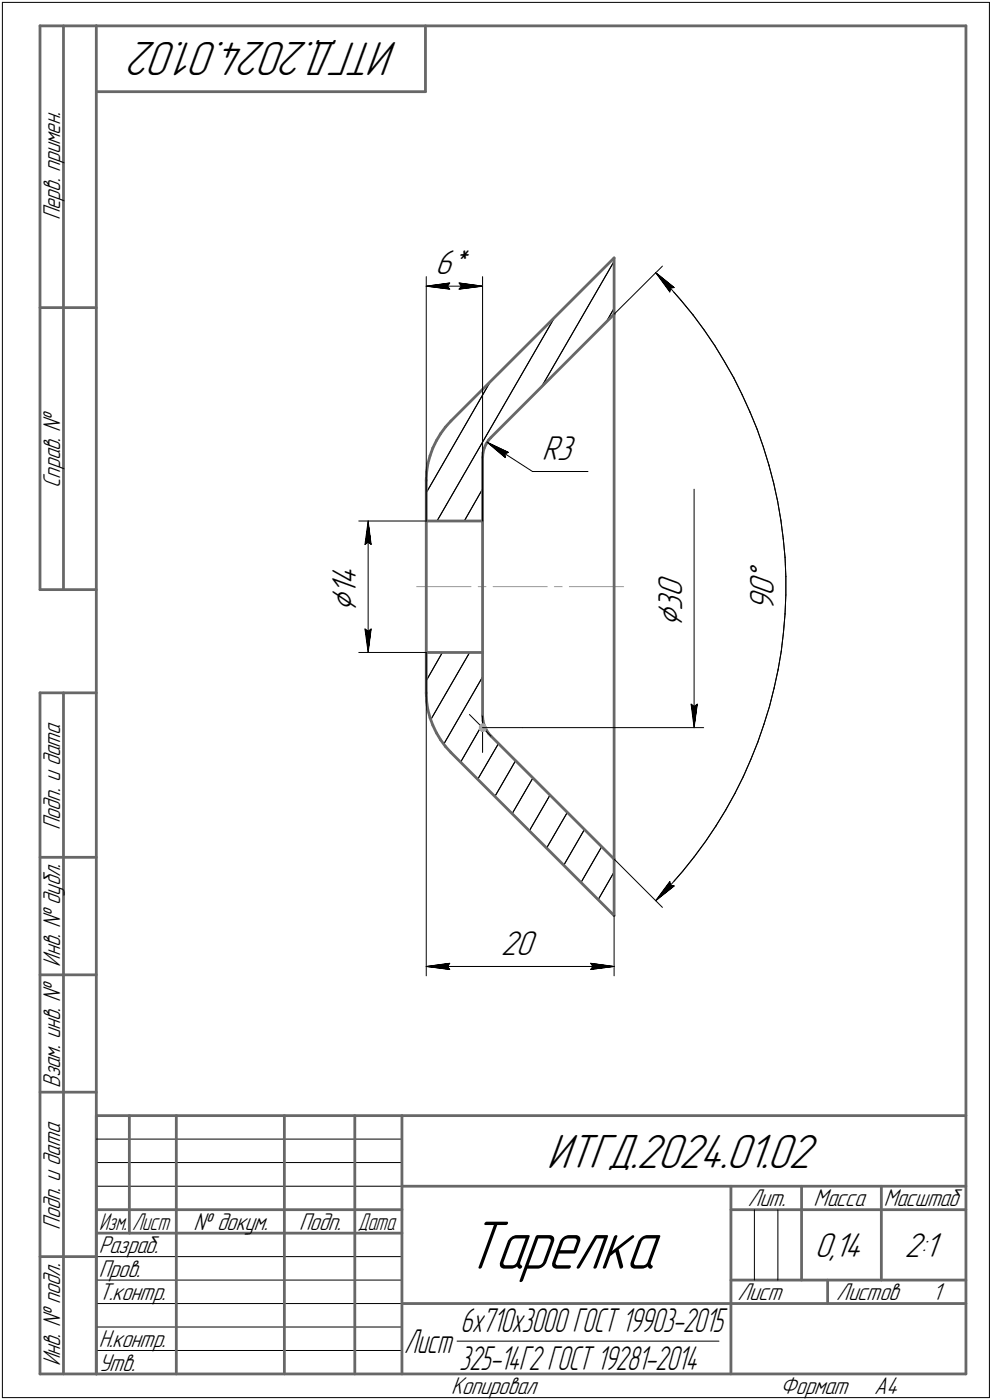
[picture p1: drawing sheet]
<svg xmlns="http://www.w3.org/2000/svg" width="211mm" height="298mm" viewBox="0 0 211 298" stroke-linecap="round" stroke-linejoin="round" font-family="sans-serif">
<defs><g id="words">
<text font-size="15.6" x="98.8" y="270.1">Тарелка</text>
<g font-size="10.9">
<text x="84.6" y="9" transform="rotate(-180 84.6 9)">ИТГД.2024.01.02</text>
<text x="116.4" y="248.5">ИТГД.2024.01.02</text>
</g>
<g font-size="8.5">
<text x="164.6" y="123.7" transform="rotate(-90 164.6 123.7)">Å</text>
<text x="75.7" y="130.2" transform="rotate(-90 75.7 130.2)">Ç</text>
<text x="145.1" y="133.4" transform="rotate(-90 145.1 133.4)">Ç</text>
</g>
<g font-size="7.8">
<text x="92.6" y="58.4">6*</text>
<text x="115.3" y="97.8">R3</text>
<text x="75.7" y="124.6" transform="rotate(-90 75.7 124.6)">4</text>
<text x="75.7" y="126.7" transform="rotate(-90 75.7 126.7)">1</text>
<text x="145.1" y="130" transform="rotate(-90 145.1 130)">3</text>
<text x="145.1" y="127.2" transform="rotate(-90 145.1 127.2)">0</text>
<text x="164.6" y="130" transform="rotate(-90 164.6 130)">9</text>
<text x="164.6" y="126.9" transform="rotate(-90 164.6 126.9)">0</text>
<text x="106.6" y="203.2">20</text>
<text x="173.3" y="267.5">0,14</text>
<text x="192.4" y="267.5">2:1</text>
</g>
<g font-size="7.6">
<text x="86" y="288">Лист</text>
<text x="98" y="283.5">6х710х3000 ГОСТ 19903-2015</text>
<text x="97.7" y="291.6">325-14Г2 ГОСТ 19281-2014</text>
</g>
<g font-size="5.5">
<text x="12.8" y="46.9" transform="rotate(-90 12.8 46.9)">Перв. примен.</text>
<text x="12.8" y="103.8" transform="rotate(-90 12.8 103.8)">Справ. !</text>
<text x="12.8" y="176.7" transform="rotate(-90 12.8 176.7)">Подп. и дата</text>
<text x="12.8" y="205.8" transform="rotate(-90 12.8 205.8)">Инв. ! дубл.</text>
<text x="12.8" y="231.6" transform="rotate(-90 12.8 231.6)">Взам. инв. !</text>
<text x="159.1" y="256.8">Лит.</text>
<text x="173.1" y="256.8">Масса</text>
<text x="188" y="256.8">Масштаб</text>
<text x="12.8" y="261.7" transform="rotate(-90 12.8 261.7)">Подп. и дата</text>
<text x="41.2" y="261.8">! докум.</text>
<text x="63.6" y="261.8">Подп.</text>
<text x="21" y="266.8">Разраб.</text>
<text x="21" y="271.8">Пров.</text>
<text x="21" y="276.8">Т.контр.</text>
<text x="156.9" y="276.8">Лист</text>
<text x="177.9" y="276.8">Листов</text>
<text x="198.4" y="276.8">1</text>
<text x="21" y="286.8">Н.контр.</text>
<text x="12.8" y="290.8" transform="rotate(-90 12.8 290.8)">Инв. ! подл.</text>
<text x="21" y="291.8">Утв.</text>
<text x="96" y="296.8">Копировал</text>
<text x="166" y="296.8">Формат</text>
<text x="186" y="296.8">A4</text>
</g>
<g font-size="5.4">
<text x="21.1" y="261.8">Изм.</text>
<text x="28.1" y="261.8">Лист</text>
<text x="76.1" y="261.8">Дата</text>
</g>
</g></defs>
<g fill="none" stroke="#000" stroke-width=".21">
<path d="M.5 .5v297zM.5 .5h210zM210.5 .5v297zM90.7 58.9v52zM102.7 58.9v52zM130.6 55.6l-15.4 26.7zM139.5 58l2.8 3zM139.5 58l3.9 3.2zM139.5 58l3 4.1zM90.7 60.9l5-.7zM90.7 60.9l5 .7zM90.7 60.9h12z"/>
<path d="M95.2 60.9l.5 .7zM95.7 60.2l-.5 .7zM97.7 61.6l5-.7zM97.7 60.2l.5 .7zM97.7 60.2l5 .7zM98.2 60.9l-.5 .7zM118 67.6l-25 43.3zM130.6 65.6l-1.7 3.1zM130.6 66.9l10.3-10.3zM142.3 61l2.6 3zM142.6 61.3l.8-.1zM142.6 61.3l-.1 .8z"/>
<path d="M144.9 64l2.5 3.1zM147.4 67.1l2.4 3.2zM149.8 70.3l2.3 3.3zM152.1 73.6l2 3.4zM154.1 77l2 3.5zM103.6 94.1l4.6 2.2zM103.6 94.1l3.9 3.3zM103.6 94.1l9.7 6.3zM104.3 81.2l-13.6 23.7zM107.4 96.6l.8-.3zM107.4 96.6l.1 .8zM156.1 80.5l1.8 3.6z"/>
<path d="M157.9 84.1l1.7 3.6zM159.6 87.7l1.5 3.7zM161.1 91.4l1.3 3.8zM162.4 95.2l1.2 3.8zM163.6 99l1 3.9zM76.3 110.9h14.4zM77.6 115.9l.7-.5zM78.3 110.9l.7 5zM78.3 115.4l.7 .5zM78.3 110.9l-.7 5zM78.3 110.9v28zM102.7 104.1l-3.9 6.8z"/>
<path d="M113.3 100.4h11.8zM147.7 104.1v50.8zM164.6 102.9l.8 3.9zM165.4 106.8l.7 3.9zM166.1 110.7l.5 4zM166.6 114.7l.4 4zM167 118.7l.2 4zM76.3 138.9h14.4zM77.6 133.9l.7 5zM77.6 133.9l.7 .5zM78.3 134.4l.7-.5zM79 133.9l-.7 5z"/>
<path d="M90.7 138.9v68.8zM94.1 138.9l-3.4 6zM99.9 138.9l-8.3 14.3zM166.2 138.6l-.7 4zM166.7 134.7l-.5 3.9zM167 130.7l-.3 4zM167.2 122.7v4zM167.2 126.7l-.2 4zM99.9 152.1l4.5 4.6zM102.7 144.1l-8.3 14.3zM102.7 152.4v7.8zM102.7 154.9h8.5z"/>
<path d="M102.8 153.8l-4.8 8.4zM106 158.3l-4.4 7.6zM111.2 154.9h38.5zM147 149.9l.7 5zM147 149.9l.7 .5zM147.7 150.4l.6-.5zM148.3 149.9l-.6 5zM161.2 158l-1.5 3.7zM162.5 154.2l-1.3 3.8zM163.7 150.4l-1.2 3.8zM164.7 146.5l-1 3.9zM165.5 142.6l-.8 3.9z"/>
<path d="M109.7 161.9l-4.4 7.6zM113.4 165.6l-4.4 7.6zM117 169.2l-4.4 7.7zM120.7 172.9l-4.4 7.6zM124.3 176.6l-4.4 7.6zM150.1 179.2l-2.4 3.2zM152.3 175.8l-2.2 3.4zM154.4 172.4l-2.1 3.4zM156.3 168.9l-1.9 3.5zM158.1 165.4l-1.8 3.5zM159.7 161.7l-1.6 3.7zM128 180.2l-4.4 7.6z"/>
<path d="M130.6 185.6l-3.3 5.9zM130.6 182.9l10.3 10.3zM130.6 194.9v12.8zM139.5 191.7l.3-.3zM139.5 191.7l3.9-3.1zM142.5 187.7l-3 4zM142.5 187.7l.1 .8zM142.6 188.5l-2.8 2.9zM142.6 188.5l.8 .1zM145.2 185.5l-2.6 3zM147.7 182.4l-2.5 3.1zM90.7 205.7l5-.6z"/>
<path d="M90.7 205.7l5 .7zM90.7 205.7h39.9zM95.2 205.7l.5 .7zM95.7 205.1l-.5 .6zM125.6 206.4l5-.7zM125.6 205.1l.6 .6zM125.6 205.1l5 .6zM126.2 205.7l-.6 .7zM20.5 247.5h65zM20.5 252.5h65zM20.5 242.5h65zM160.5 257.5v15z"/>
<path d="M165.5 257.5v15zM20.5 267.5h65zM20.5 272.5h65zM20.5 277.5h65zM.5 297.5h210zM20.5 282.5h65zM20.5 287.5h65zM97.2 285.5h55.8z"/>
</g>
<g fill="none" stroke="#676767" stroke-width=".59">
<path d="M8.5 5.5v120zM8.5 5.5h12zM13.5 5.5v120zM20.5 5.5v287zM20.5 5.5h185zM20.5 19.5h70zM90.5 5.5v14zM205.5 5.5v287zM130.6 54.9v12zM8.5 65.5h12zM130.6 66.9l-26.2 26.2zM130.6 66.9v116z"/>
<path d="M91 98.7l-.2 1.8zM91.5 97l-.5 1.7zM92.1 95.4l-.6 1.6zM92.8 93.8l-.7 1.6zM93.7 92.3l-.9 1.5zM94.7 90.9l-1 1.4zM95.9 89.6l34.7-34.7zM95.9 89.6l-1.2 1.3zM102.7 97.4v13.5zM102.7 96.4v1zM103 95.4l-.3 1zM103.4 94.5l-.4 .9z"/>
<path d="M104 93.6l-.6 .9zM104.4 93.1l-.4 .5zM90.7 110.9h12zM90.7 102.2v.2zM90.7 102.4v8.5zM90.7 110.9v28zM90.8 100.5l-.1 1.7zM102.7 110.9v28zM8.5 125.5h12zM90.7 138.9v8.5zM90.7 138.9h12zM102.7 138.9v13.5z"/>
<path d="M8.5 147.5v145zM8.5 147.5h12zM13.5 147.5v145zM90.7 147.6l.1 1.8zM90.7 147.4v.2zM90.8 149.4l.2 1.7zM91 151.1l.5 1.7zM91.5 152.8l.6 1.6zM92.1 154.4l.7 1.6zM92.8 156l.9 1.5zM93.7 157.5l1 1.4zM94.7 158.9l1.2 1.3z"/>
<path d="M102.7 152.4v1zM102.7 153.4l.3 1zM103 154.4l.4 .9zM103.4 155.3l.6 .9zM104 156.2l.4 .5zM104.4 156.7l26.2 26.2zM95.9 160.2l34.7 34.7zM8.5 182.5h12zM130.6 182.9v12zM8.5 207.5h12zM8.5 232.5h12zM20.5 237.5h185z"/>
<path d="M20.5 237.5v55zM27.5 237.5v25zM37.5 237.5v55zM60.5 237.5v55zM75.5 237.5v55zM85.5 237.5v55zM20.5 257.5h65zM85.5 252.5h120zM155.5 252.5v40zM155.5 257.5h15zM170.5 252.5v20zM170.5 257.5h35z"/>
<path d="M187.5 252.5v20zM8.5 267.5h12zM20.5 262.5h65zM85.5 277.5h70zM155.5 277.5h50zM155.5 272.5h50zM176.1 272.5v5zM8.5 292.5h12zM20.5 292.5h185z"/>
</g>
<path d="M88.6 124.9h11.6zM101.7 124.9h1.7zM104.9 124.9h11.5zM117.9 124.9h1.7zM121.1 124.9h11.6z" fill="none" stroke="#989898" stroke-width=".21"/>
<path d="M102.4 154.1h.5zM102.4 154.2h.6zM102.3 154.2h.8zM102.2 154.3h.9zM102.1 154.3h1.1zM102.1 154.3h1.1zM102.1 154.4h1.2zM102 154.4h1.3zM102 154.5h1.3zM102 154.5h1.4zM101.9 154.6h1.5zM101.9 154.6h1.5zM101.9 154.6h1.5zM101.9 154.7h1.5zM101.9 154.7h1.5zM101.9 154.8h1.6zM101.9 154.8h1.6zM101.9 154.9h1.6zM101.9 154.9h1.6zM101.9 154.9h1.6zM101.9 155h1.6zM101.9 155h1.6zM101.9 155.1h1.6zM101.9 155.1h1.5zM101.9 155.2h1.5zM101.9 155.2h1.5zM102 155.2h1.4zM102 155.3h1.3zM102 155.3h1.3zM102 155.4h1.3zM102.1 155.4h1.2zM102.1 155.4h1.2zM102.2 155.5h1zM102.2 155.5h1zM102.2 155.6h.9zM102.4 155.6h.6zM102.5 155.7h.5z" fill="#a6a6a6" stroke="#a6a6a6" stroke-width=".21"/>
<g fill="#fff" stroke="#fff" stroke-width=".21">
<path d="M70.1 119.6h7.2zM70.1 119.7h7.2zM70.1 119.7h7.2zM70.1 119.8h7.2zM70.1 119.8h7.2zM70.1 119.8h7.2zM70.1 119.9h7.2zM70.1 119.9h7.2zM70.1 120h7.2zM70.1 120h7.2zM70.1 120.1h7.2zM70.1 120.1h7.2zM70.1 120.1h7.2zM70.1 120.2h7.2zM70.1 120.2h7.2zM70.1 120.3h7.2zM70.1 120.3h7.2zM70.1 120.4h7.2zM70.1 120.4h7.2zM70.1 120.4h7.2zM70.1 120.5h7.2zM70.1 120.5h7.2zM70.1 120.6h7.2zM70.1 120.6h7.2zM70.1 120.6h7.2zM70.1 120.7h7.2zM70.1 120.7h7.2zM70.1 120.8h7.2zM70.1 120.8h7.2zM70.1 120.9h7.2zM70.1 120.9h7.2zM70.1 120.9h7.2zM70.1 121h7.2zM70.1 121h7.2zM70.1 121.1h7.2zM70.1 121.1h7.2zM70.1 121.2h7.2zM70.1 121.2h7.2zM70.1 121.2h7.2zM70.1 121.3h7.2zM70.1 121.3h7.2zM70.1 121.4h7.2zM70.1 121.4h7.2zM70.1 121.5h7.2zM70.1 121.5h7.2zM70.1 121.5h7.2zM70.1 121.6h7.2zM70.1 121.6h7.2zM70.1 121.7h7.2zM70.1 121.7h7.2zM70.1 121.8h7.2zM70.1 121.8h7.2zM70.1 121.8h7.2zM70.1 121.9h7.2zM70.1 121.9h7.2zM70.1 122h7.2zM70.1 122h7.2zM70.1 122h7.2zM70.1 122.1h7.2zM70.1 122.1h7.2zM70.1 122.2h7.2zM70.1 122.2h7.2zM70.1 122.3h7.2zM70.1 122.3h7.2zM70.1 122.3h7.2zM70.1 122.4h7.2zM70.1 122.4h7.2zM70.1 122.5h7.2zM70.1 122.5h7.2zM70.1 122.6h7.2zM70.1 122.6h7.2zM70.1 122.6h7.2zM70.1 122.7h7.2zM70.1 122.7h7.2zM70.1 122.8h7.2zM70.1 122.8h7.2zM70.1 122.9h7.2zM70.1 122.9h7.2zM70.1 122.9h7.2zM70.1 123h7.2zM70.1 123h7.2zM70.1 123.1h7.2zM70.1 123.1h7.2zM70.1 123.1h7.2zM70.1 123.2h7.2zM70.1 123.2h7.2zM70.1 123.3h7.2zM70.1 123.3h7.2zM70.1 123.4h7.2zM70.1 123.4h7.2zM70.1 123.4h7.2zM70.1 123.5h7.2zM70.1 123.5h7.2zM70.1 123.6h7.2zM70.1 123.6h7.2zM70.1 123.7h7.2zM70.1 123.7h7.2zM70.1 123.7h7.2zM70.1 123.8h7.2zM70.1 123.8h7.2zM70.1 123.9h7.2zM70.1 123.9h7.2zM70.1 124h7.2zM70.1 124h7.2zM70.1 124h7.2zM70.1 124.1h7.2zM70.1 124.1h7.2zM70.1 124.2h7.2zM70.1 124.2h7.2zM70.1 124.2h7.2zM70.1 124.3h7.2zM70.1 124.3h7.2zM70.1 124.4h7.2zM70.1 124.4h7.2zM70.1 124.5h7.2zM70.1 124.5h7.2zM70.1 124.5h7.2zM70.1 124.6h7.2zM70.1 124.6h7.2zM70.1 124.7h7.2zM70.1 124.7h7.2zM70.1 124.8h7.2zM70.1 124.8h7.2zM70.1 124.8h7.2zM70.1 124.9h7.2zM70.1 124.9h7.2zM70.1 125h7.2zM70.1 125h7.2zM70.1 125.1h7.2zM70.1 125.1h7.2zM70.1 125.1h7.2zM70.1 125.2h7.2zM70.1 125.2h7.2zM70.1 125.3h7.2zM70.1 125.3h7.2zM70.1 125.3h7.2zM70.1 125.4h7.2zM70.1 125.4h7.2zM70.1 125.5h7.2zM70.1 125.5h7.2zM70.1 125.6h7.2zM70.1 125.6h7.2zM70.1 125.6h7.2zM70.1 125.7h7.2zM70.1 125.7h7.2zM70.1 125.8h7.2zM70.1 125.8h7.2zM70.1 125.9h7.2zM70.1 125.9h7.2zM70.1 125.9h7.2zM70.1 126h7.2zM70.1 126h7.2zM70.1 126.1h7.2zM70.1 126.1h7.2zM70.1 126.2h7.2zM70.1 126.2h7.2zM70.1 126.2h7.2zM70.1 126.3h7.2zM70.1 126.3h7.2zM70.1 126.4h7.2zM70.1 126.4h7.2zM70.1 126.4h7.2zM70.1 126.5h7.2zM70.1 126.5h7.2zM70.1 126.6h7.2zM70.1 126.6h7.2zM70.1 126.7h7.2zM70.1 126.7h7.2zM70.1 126.7h7.2zM70.1 126.8h7.2zM70.1 126.8h7.2zM70.1 126.9h7.2zM70.1 126.9h7.2zM70.1 127h7.2zM70.1 127h7.2zM70.1 127h7.2zM70.1 127.1h7.2zM70.1 127.1h7.2zM70.1 127.2h7.2zM70.1 127.2h7.2zM70.1 127.3h7.2zM70.1 127.3h7.2zM70.1 127.3h7.2zM70.1 127.4h7.2zM70.1 127.4h7.2zM70.1 127.5h7.2zM70.1 127.5h7.2zM70.1 127.6h7.2zM70.1 127.6h7.2zM70.1 127.6h7.2zM70.1 127.7h7.2zM70.1 127.7h7.2zM70.1 127.8h7.2zM70.1 127.8h7.2zM70.1 127.8h7.2zM70.1 127.9h7.2zM70.1 127.9h7.2zM70.1 128h7.2zM70.1 128h7.2zM70.1 128.1h7.2zM70.1 128.1h7.2zM70.1 128.1h7.2zM70.1 128.2h7.2zM70.1 128.2h7.2zM70.1 128.3h7.2zM70.1 128.3h7.2zM70.1 128.4h7.2zM70.1 128.4h7.2zM70.1 128.4h7.2zM70.1 128.5h7.2zM70.1 128.5h7.2zM70.1 128.6h7.2zM70.1 128.6h7.2zM70.1 128.7h7.2zM70.1 128.7h7.2zM70.1 128.7h7.2zM70.1 128.8h7.2zM70.1 128.8h7.2zM70.1 128.9h7.2zM70.1 128.9h7.2zM70.1 128.9h7.2zM70.1 129h7.2zM70.1 129h7.2zM70.1 129.1h7.2zM70.1 129.1h7.2zM70.1 129.2h7.2zM70.1 129.2h7.2zM70.1 129.2h7.2zM70.1 129.3h7.2zM70.1 129.3h7.2zM70.1 129.4h7.2zM70.1 129.4h7.2zM70.1 129.5h7.2zM70.1 129.5h7.2zM70.1 129.5h7.2zM70.1 129.6h7.2zM70.1 129.6h7.2zM70.1 129.7h7.2zM70.1 129.7h7.2zM70.1 129.8h7.2zM70.1 129.8h7.2zM70.1 129.8h7.2zM70.1 129.9h7.2zM70.1 129.9h7.2zM70.1 130h7.2zM70.1 130h7.2zM70.1 130h7.2zM70.1 130.1h7.2zM70.1 130.1h7.2z"/>
<path d="M78.3 111h.1zM78.3 111.1h.1zM78.2 111.1h.2zM78.2 111.2h.2zM78.2 111.2h.2zM78.2 111.3h.3zM78.2 111.3h.3zM78.1 111.3h.4zM78.1 111.4h.4zM78.1 111.4h.4zM78.1 111.5h.5zM78.1 111.5h.5zM78.1 111.5h.5zM78.1 111.6h.5zM78 111.6h.6zM78 111.7h.7zM78 111.7h.7zM78 111.8h.7zM77.9 111.8h.8zM77.9 111.8h.8zM77.9 111.9h.8zM77.9 111.9h.8zM77.9 112h.9zM77.9 112h.9zM77.9 112.1h.9zM77.8 112.1h1zM77.8 112.1h1zM77.8 112.2h1.1zM77.8 112.2h1.1zM77.8 112.3h1.1zM77.7 112.3h1.2zM77.7 112.4h1.2zM77.7 112.4h1.3zM77.7 112.4h1.3zM77.7 112.5h1.3zM77.6 112.5h1.4zM77.6 112.6h1.4zM77.6 112.6h1.4zM77.6 112.6h1.4zM77.6 112.7h1.4zM77.6 112.7h1.5zM77.6 112.8h1.5zM77.6 112.8h1.5zM77.6 112.9h1.5zM77.6 112.9h1.5zM77.6 112.9h1.5zM77.6 113h1.5zM77.5 113h1.6zM77.5 113.1h1.6zM77.5 113.1h1.6zM77.5 113.2h1.6zM77.5 113.2h1.6zM77.5 113.2h1.6zM77.5 113.3h1.6zM77.5 113.3h1.7zM77.5 113.4h1.7zM77.5 113.4h1.7zM77.5 113.5h1.7zM77.5 113.5h1.7zM77.5 113.5h1.7zM77.5 113.6h1.7zM77.5 113.6h1.7zM77.5 113.7h1.7zM77.4 113.7h1.8zM77.4 113.7h1.8zM77.4 113.8h1.8zM77.4 113.8h1.8zM77.4 113.9h1.8zM77.4 113.9h1.8zM77.4 114h1.8zM77.4 114h1.8zM77.4 114h1.8zM77.4 114.1h1.8zM77.4 114.1h1.8zM77.4 114.2h1.8zM77.4 114.2h1.8zM77.4 114.3h1.9zM77.4 114.3h1.9zM77.4 114.3h1.9zM77.3 114.4h2zM77.3 114.4h2zM77.3 114.5h2zM77.3 114.5h2zM77.3 114.6h2zM77.3 114.6h2zM77.3 114.6h2zM77.3 114.7h2zM77.3 114.7h2zM77.3 114.8h2zM77.3 114.8h2zM77.3 114.9h2zM77.3 114.9h2.1zM77.3 114.9h2.1zM77.3 115h2.1zM77.3 115h2.1zM77.3 115.1h2.1zM77.3 115.1h2.1zM77.3 115.1h2.1zM77.3 115.2h2.1zM77.3 115.2h2.1zM77.3 115.3h2.1zM77.3 115.3h2.1zM77.3 115.4h2.1zM77.2 115.4h2.2zM77.2 115.4h2.2zM77.2 115.5h2.2zM77.2 115.5h2.3zM77.2 115.6h2.3zM77.2 115.6h2.3zM77.2 115.7h2.3zM77.2 115.7h2.3zM77.2 115.7h2.3zM77.2 115.8h2.3zM77.2 115.8h2.3zM77.2 115.9h2.3zM77.2 115.9h2.3zM77.2 116h2.3zM77.2 116h2.3zM77.2 116h2.3zM77.1 116.1h2.4zM77.1 116.1h2.4zM77.1 116.2h2.4zM77.1 116.2h2.4zM77.1 116.2h2.4zM77.1 116.3h2.4zM77.1 116.3h2.4zM77.1 116.4h2.4z"/>
<path d="M77.1 133.4h2.4zM77.1 133.4h2.4zM77.1 133.5h2.4zM77.1 133.5h2.4zM77.1 133.6h2.4zM77.1 133.6h2.4zM77.1 133.6h2.4zM77.1 133.7h2.4zM77.1 133.7h2.4zM77.2 133.8h2.3zM77.2 133.8h2.3zM77.2 133.9h2.3zM77.2 133.9h2.3zM77.2 133.9h2.3zM77.2 134h2.3zM77.2 134h2.3zM77.2 134.1h2.3zM77.2 134.1h2.3zM77.2 134.2h2.3zM77.2 134.2h2.3zM77.2 134.2h2.3zM77.2 134.3h2.3zM77.2 134.3h2.2zM77.2 134.4h2.2zM77.2 134.4h2.2zM77.3 134.5h2.1zM77.3 134.5h2.1zM77.3 134.5h2.1zM77.3 134.6h2.1zM77.3 134.6h2.1zM77.3 134.7h2.1zM77.3 134.7h2.1zM77.3 134.7h2.1zM77.3 134.8h2.1zM77.3 134.8h2.1zM77.3 134.9h2.1zM77.3 134.9h2.1zM77.3 135h2zM77.3 135h2zM77.3 135h2zM77.3 135.1h2zM77.3 135.1h2zM77.3 135.2h2zM77.3 135.2h2zM77.3 135.3h2zM77.3 135.3h2zM77.3 135.3h2zM77.3 135.4h2zM77.3 135.4h2zM77.4 135.5h1.9zM77.4 135.5h1.9zM77.4 135.6h1.9zM77.4 135.6h1.8zM77.4 135.6h1.8zM77.4 135.7h1.8zM77.4 135.7h1.8zM77.4 135.8h1.8zM77.4 135.8h1.8zM77.4 135.8h1.8zM77.4 135.9h1.8zM77.4 135.9h1.8zM77.4 136h1.8zM77.4 136h1.8zM77.4 136.1h1.8zM77.4 136.1h1.8zM77.5 136.1h1.7zM77.5 136.2h1.7zM77.5 136.2h1.7zM77.5 136.3h1.7zM77.5 136.3h1.7zM77.5 136.4h1.7zM77.5 136.4h1.7zM77.5 136.4h1.7zM77.5 136.5h1.7zM77.5 136.5h1.6zM77.5 136.6h1.6zM77.5 136.6h1.6zM77.5 136.7h1.6zM77.5 136.7h1.6zM77.5 136.7h1.6zM77.5 136.8h1.6zM77.6 136.8h1.5zM77.6 136.9h1.5zM77.6 136.9h1.5zM77.6 136.9h1.5zM77.6 137h1.5zM77.6 137h1.5zM77.6 137.1h1.5zM77.6 137.1h1.4zM77.6 137.2h1.4zM77.6 137.2h1.4zM77.6 137.2h1.4zM77.6 137.3h1.4zM77.7 137.3h1.3zM77.7 137.4h1.3zM77.7 137.4h1.3zM77.7 137.5h1.2zM77.7 137.5h1.2zM77.8 137.5h1.1zM77.8 137.6h1.1zM77.8 137.6h1.1zM77.8 137.7h1zM77.8 137.7h1zM77.9 137.8h.9zM77.9 137.8h.9zM77.9 137.8h.9zM77.9 137.9h.8zM77.9 137.9h.8zM77.9 138h.8zM77.9 138h.8zM78 138h.7zM78 138.1h.7zM78 138.1h.7zM78 138.2h.6zM78.1 138.2h.5zM78.1 138.3h.5zM78.1 138.3h.5zM78.1 138.3h.5zM78.1 138.4h.4zM78.1 138.4h.4zM78.1 138.5h.4zM78.2 138.5h.3zM78.2 138.6h.3zM78.2 138.6h.2zM78.2 138.6h.2zM78.2 138.7h.2zM78.3 138.7h.1zM78.3 138.8h.1z"/>
<path d="M103.7 94.2h.2zM103.7 94.2h.4zM103.8 94.3h.6zM103.8 94.3h.8zM103.8 94.4h1.1zM103.8 94.4h1.3zM103.8 94.4h1.5zM103.9 94.5h1.6zM103.9 94.5h1.8zM104 94.6h1.7zM104 94.6h1.8zM104 94.7h1.9zM104.1 94.7h1.9zM104.1 94.7h2zM104.1 94.8h2.1zM104.1 94.8h2.2zM104.1 94.9h2.2zM104.2 94.9h2.3zM104.2 95h2.4zM104.3 95h2.3zM104.3 95h2.4zM104.3 95.1h2.5zM104.4 95.1h2.5zM104.4 95.2h2.6zM104.4 95.2h2.7zM104.4 95.2h2.7zM104.4 95.3h2.8zM104.5 95.3h2.9zM104.5 95.4h2.9zM104.6 95.4h2.9zM104.6 95.5h3zM104.6 95.5h3.1zM104.6 95.5h3.2zM104.6 95.6h3.3zM104.7 95.6h3.2zM104.7 95.7h3.3zM104.7 95.7h3.5zM104.8 95.8h3.4zM104.9 95.8h3.4zM104.9 95.8h3.5zM104.9 95.9h3.6zM105 95.9h3.6zM105.1 96h3.6zM105.1 96h3.7zM105.2 96.1h3.6zM105.2 96.1h3.7zM105.2 96.1h3.7zM105.3 96.2h3.6zM105.4 96.2h3.4zM105.4 96.3h3.4zM105.5 96.3h3.3zM105.5 96.4h3.3zM105.5 96.4h3.3zM105.6 96.4h3.1zM105.7 96.5h3zM105.7 96.5h3zM105.7 96.6h2.9zM105.8 96.6h2.8zM105.8 96.6h2.8zM105.9 96.7h2.6zM106 96.7h2.5zM106 96.8h2.5zM106 96.8h2.5zM106.1 96.9h2.3zM106.1 96.9h2.3zM106.2 96.9h2.2zM106.3 97h2zM106.3 97h2zM106.3 97.1h2zM106.4 97.1h1.8zM106.4 97.2h1.8zM106.5 97.2h1.7zM106.6 97.2h1.6zM106.6 97.3h1.6zM106.6 97.3h1.5zM106.7 97.4h1.4zM106.8 97.4h1.3zM106.8 97.5h1.2zM106.8 97.5h1.2zM106.9 97.5h1.1zM106.9 97.6h1zM107 97.6h.9zM107.1 97.7h.8zM107.1 97.7h.8zM107.1 97.7h.7zM107.2 97.8h.6zM107.2 97.8h.6zM107.3 97.9h.4zM107.4 97.9h.3zM107.4 98h.3zM107.4 98h.3zM107.5 98h.2z"/>
<path d="M115.3 92.2h7.8zM115.3 92.3h7.8zM115.3 92.3h7.8zM115.3 92.4h7.8zM115.3 92.4h7.8zM115.3 92.5h7.8zM115.3 92.5h7.8zM115.3 92.5h7.8zM115.3 92.6h7.8zM115.3 92.6h7.8zM115.3 92.7h7.8zM115.3 92.7h7.8zM115.3 92.8h7.8zM115.3 92.8h7.8zM115.3 92.8h7.8zM115.3 92.9h7.8zM115.3 92.9h7.8zM115.3 93h7.8zM115.3 93h7.8zM115.3 93h7.8zM115.3 93.1h7.8zM115.3 93.1h7.8zM115.3 93.2h7.8zM115.3 93.2h7.8zM115.3 93.3h7.8zM115.3 93.3h7.8zM115.3 93.3h7.8zM115.3 93.4h7.8zM115.3 93.4h7.8zM115.3 93.5h7.8zM115.3 93.5h7.8zM115.3 93.6h7.8zM115.3 93.6h7.8zM115.3 93.6h7.8zM115.3 93.7h7.8zM115.3 93.7h7.8zM115.3 93.8h7.8zM115.3 93.8h7.8zM115.3 93.9h7.8zM115.3 93.9h7.8zM115.3 93.9h7.8zM115.3 94h7.8zM115.3 94h7.8zM115.3 94.1h7.8zM115.3 94.1h7.8zM115.3 94.1h7.8zM115.3 94.2h7.8zM115.3 94.2h7.8zM115.3 94.3h7.8zM115.3 94.3h7.8zM115.3 94.4h7.8zM115.3 94.4h7.8zM115.3 94.4h7.8zM115.3 94.5h7.8zM115.3 94.5h7.8zM115.3 94.6h7.8zM115.3 94.6h7.8zM115.3 94.7h7.8zM115.3 94.7h7.8zM115.3 94.7h7.8zM115.3 94.8h7.8zM115.3 94.8h7.8zM115.3 94.9h7.8zM115.3 94.9h7.8zM115.3 95h7.8zM115.3 95h7.8zM115.3 95h7.8zM115.3 95.1h7.8zM115.3 95.1h7.8zM115.3 95.2h7.8zM115.3 95.2h7.8zM115.3 95.2h7.8zM115.3 95.3h7.8zM115.3 95.3h7.8zM115.3 95.4h7.8zM115.3 95.4h7.8zM115.3 95.5h7.8zM115.3 95.5h7.8zM115.3 95.5h7.8zM115.3 95.6h7.8zM115.3 95.6h7.8zM115.3 95.7h7.8zM115.3 95.7h7.8zM115.3 95.8h7.8zM115.3 95.8h7.8zM115.3 95.8h7.8zM115.3 95.9h7.8zM115.3 95.9h7.8zM115.3 96h7.8zM115.3 96h7.8zM115.3 96.1h7.8zM115.3 96.1h7.8zM115.3 96.1h7.8zM115.3 96.2h7.8zM115.3 96.2h7.8zM115.3 96.3h7.8zM115.3 96.3h7.8zM115.3 96.4h7.8zM115.3 96.4h7.8zM115.3 96.4h7.8zM115.3 96.5h7.8zM115.3 96.5h7.8zM115.3 96.6h7.8zM115.3 96.6h7.8zM115.3 96.6h7.8zM115.3 96.7h7.8zM115.3 96.7h7.8zM115.3 96.8h7.8zM115.3 96.8h7.8zM115.3 96.9h7.8zM115.3 96.9h7.8zM115.3 96.9h7.8zM115.3 97h7.8zM115.3 97h7.8zM115.3 97.1h7.8zM115.3 97.1h7.8zM115.3 97.2h7.8zM115.3 97.2h7.8zM115.3 97.2h7.8zM115.3 97.3h7.8zM115.3 97.3h7.8zM115.3 97.4h7.8zM115.3 97.4h7.8zM115.3 97.5h7.8zM115.3 97.5h7.8zM115.3 97.5h7.8zM115.3 97.6h7.8zM115.3 97.6h7.8zM115.3 97.7h7.8zM115.3 97.7h7.8zM115.3 97.7h7.8zM115.3 97.8h7.8zM115.3 97.8h7.8zM115.3 97.9h7.8zM115.3 97.9h7.8zM115.3 98h7.8zM115.3 98h7.8zM115.3 98h7.8zM115.3 98.1h7.8zM115.3 98.1h7.8zM115.3 98.2h7.8zM115.3 98.2h7.8zM115.3 98.3h7.8zM115.3 98.3h7.8zM115.3 98.3h7.8zM115.3 98.4h7.8zM115.3 98.4h7.8zM115.3 98.5h7.8zM115.3 98.5h7.8zM115.3 98.6h7.8zM115.3 98.6h7.8zM115.3 98.6h7.8zM115.3 98.7h7.8zM115.3 98.7h7.8zM115.3 98.8h7.8zM115.3 98.8h7.8zM115.3 98.8h7.8zM115.3 98.9h7.8zM115.3 98.9h7.8zM115.3 99h7.8zM115.3 99h7.8zM115.3 99.1h7.8zM115.3 99.1h7.8zM115.3 99.1h7.8zM115.3 99.2h7.8zM115.3 99.2h7.8zM115.3 99.3h7.8zM115.3 99.3h7.8z"/>
<path d="M92.6 52.7h8.2zM92.6 52.8h8.2zM92.6 52.8h8.2zM92.6 52.9h8.2zM92.6 52.9h8.2zM92.6 53h8.2zM92.6 53h8.2zM92.6 53h8.2zM92.6 53.1h8.2zM92.6 53.1h8.2zM92.6 53.2h8.2zM92.6 53.2h8.2zM92.6 53.3h8.2zM92.6 53.3h8.2zM92.6 53.3h8.2zM92.6 53.4h8.2zM92.6 53.4h8.2zM92.6 53.5h8.2zM92.6 53.5h8.2zM92.6 53.6h8.2zM92.6 53.6h8.2zM92.6 53.6h8.2zM92.6 53.7h8.2zM92.6 53.7h8.2zM92.6 53.8h8.2zM92.6 53.8h8.2zM92.6 53.8h8.2zM92.6 53.9h8.2zM92.6 53.9h8.2zM92.6 54h8.2zM92.6 54h8.2zM92.6 54.1h8.2zM92.6 54.1h8.2zM92.6 54.1h8.2zM92.6 54.2h8.2zM92.6 54.2h8.2zM92.6 54.3h8.2zM92.6 54.3h8.2zM92.6 54.4h8.2zM92.6 54.4h8.2zM92.6 54.4h8.2zM92.6 54.5h8.2zM92.6 54.5h8.2zM92.6 54.6h8.2zM92.6 54.6h8.2zM92.6 54.7h8.2zM92.6 54.7h8.2zM92.6 54.7h8.2zM92.6 54.8h8.2zM92.6 54.8h8.2zM92.6 54.9h8.2zM92.6 54.9h8.2zM92.6 54.9h8.2zM92.6 55h8.2zM92.6 55h8.2zM92.6 55.1h8.2zM92.6 55.1h8.2zM92.6 55.2h8.2zM92.6 55.2h8.2zM92.6 55.2h8.2zM92.6 55.3h8.2zM92.6 55.3h8.2zM92.6 55.4h8.2zM92.6 55.4h8.2zM92.6 55.5h8.2zM92.6 55.5h8.2zM92.6 55.5h8.2zM92.6 55.6h8.2zM92.6 55.6h8.2zM92.6 55.7h8.2zM92.6 55.7h8.2zM92.6 55.8h8.2zM92.6 55.8h8.2zM92.6 55.8h8.2zM92.6 55.9h8.2zM92.6 55.9h8.2zM92.6 56h8.2zM92.6 56h8.2zM92.6 56h8.2zM92.6 56.1h8.2zM92.6 56.1h8.2zM92.6 56.2h8.2zM92.6 56.2h8.2zM92.6 56.3h8.2zM92.6 56.3h8.2zM92.6 56.3h8.2zM92.6 56.4h8.2zM92.6 56.4h8.2zM92.6 56.5h8.2zM92.6 56.5h8.2zM92.6 56.6h8.2zM92.6 56.6h8.2zM92.6 56.6h8.2zM92.6 56.7h8.2zM92.6 56.7h8.2zM92.6 56.8h8.2zM92.6 56.8h8.2zM92.6 56.9h8.2zM92.6 56.9h8.2zM92.6 56.9h8.2zM92.6 57h8.2zM92.6 57h8.2zM92.6 57.1h8.2zM92.6 57.1h8.2zM92.6 57.1h8.2zM92.6 57.2h8.2zM92.6 57.2h8.2zM92.6 57.3h8.2zM92.6 57.3h8.2zM92.6 57.4h8.2zM92.6 57.4h8.2zM92.6 57.4h8.2zM92.6 57.5h8.2zM92.6 57.5h8.2zM92.6 57.6h8.2zM92.6 57.6h8.2zM92.6 57.7h8.2zM92.6 57.7h8.2zM92.6 57.7h8.2zM92.6 57.8h8.2zM92.6 57.8h8.2zM92.6 57.9h8.2zM92.6 57.9h8.2zM92.6 58h8.2zM92.6 58h8.2zM92.6 58h8.2zM92.6 58.1h8.2zM92.6 58.1h8.2zM92.6 58.2h8.2zM92.6 58.2h8.2zM92.6 58.3h8.2zM92.6 58.3h8.2zM92.6 58.3h8.2zM92.6 58.4h8.2zM92.6 58.4h8.2zM92.6 58.5h8.2zM92.6 58.5h8.2zM92.6 58.5h8.2zM92.6 58.6h8.2zM92.6 58.6h8.2zM92.6 58.7h8.2zM92.6 58.7h8.2zM92.6 58.8h8.2zM92.6 58.8h8.2zM92.6 58.8h8.2zM92.6 58.9h8.2zM92.6 58.9h8.2zM92.6 59h8.2zM92.6 59h8.2zM92.6 59.1h8.2zM92.6 59.1h8.2zM92.6 59.1h8.2zM92.6 59.2h8.2zM92.6 59.2h8.2zM92.6 59.3h8.2zM92.6 59.3h8.2zM92.6 59.4h8.2zM92.6 59.4h8.2zM92.6 59.4h8.2zM92.6 59.5h8.2zM92.6 59.5h8.2zM92.6 59.6h8.2zM92.6 59.6h8.2zM92.6 59.6h8.2zM92.6 59.7h8.2zM92.6 59.7h8.2zM92.6 59.8h8.2zM92.6 59.8h8.2zM92.6 59.9h8.2z"/>
<path d="M95.8 59.7h.4zM95.5 59.8h.7zM95.2 59.8h1zM94.8 59.9h1.4zM94.5 59.9h1.7zM94.1 59.9h2.1zM93.8 60h2.4zM93.5 60h2.7zM93.1 60.1h3.1zM92.8 60.1h3.4zM92.5 60.2h3.7zM92.4 60.2h3.8zM92.3 60.2h3.9zM92.2 60.3h4zM92.1 60.3h4.1zM92 60.4h4.2zM91.9 60.4h4.3zM91.8 60.5h4.4zM91.7 60.5h4.5zM91.6 60.5h4.6zM91.5 60.6h4.7zM91.4 60.6h4.8zM91.3 60.7h4.9zM91.2 60.7h5zM91.1 60.7h5.1zM91 60.8h5.2zM90.9 60.8h5.3zM90.8 60.9h5.4zM90.7 60.9h5.5zM90.8 61h5.4zM90.9 61h5.3zM91 61h5.2zM91.1 61.1h5.1zM91.2 61.1h5zM91.3 61.2h4.9zM91.4 61.2h4.8zM91.5 61.3h4.7zM91.7 61.3h4.5zM91.7 61.3h4.5zM91.9 61.4h4.3zM91.9 61.4h4.3zM92.1 61.5h4.1zM92.2 61.5h4zM92.3 61.6h3.9zM92.4 61.6h3.8zM92.5 61.6h3.7zM92.8 61.7h3.4zM93.1 61.7h3.1zM93.4 61.8h2.8zM93.7 61.8h2.5zM94 61.8h2.2zM94.3 61.9h1.9zM94.7 61.9h1.5zM95 62h1.2zM95.2 62h1zM95.6 62.1h.6zM95.9 62.1h.3z"/>
<path d="M97.2 59.7h.3zM97.2 59.8h.6zM97.2 59.8h1zM97.2 59.9h1.3zM97.2 59.9h1.6zM97.2 59.9h2zM97.2 60h2.3zM97.2 60h2.7zM97.2 60.1h3zM97.2 60.1h3.3zM97.2 60.2h3.7zM97.2 60.2h3.8zM97.2 60.2h3.9zM97.2 60.3h4zM97.2 60.3h4.1zM97.2 60.4h4.2zM97.2 60.4h4.3zM97.2 60.5h4.4zM97.2 60.5h4.5zM97.2 60.5h4.6zM97.2 60.6h4.7zM97.2 60.6h4.8zM97.2 60.7h4.9zM97.2 60.7h5zM97.2 60.7h5.1zM97.2 60.8h5.2zM97.2 60.8h5.3zM97.2 60.9h5.4zM97.2 60.9h5.5zM97.2 61h5.4zM97.2 61h5.3zM97.2 61h5.2zM97.2 61.1h5.1zM97.2 61.1h5zM97.2 61.2h4.9zM97.2 61.2h4.7zM97.2 61.3h4.7zM97.2 61.3h4.5zM97.2 61.3h4.4zM97.2 61.4h4.3zM97.2 61.4h4.2zM97.2 61.5h4.1zM97.2 61.5h4zM97.2 61.6h3.9zM97.2 61.6h3.8zM97.2 61.6h3.7zM97.2 61.7h3.4zM97.2 61.7h3.1zM97.2 61.8h2.7zM97.2 61.8h2.5zM97.2 61.8h2.2zM97.2 61.9h1.8zM97.2 61.9h1.5zM97.2 62h1.2zM97.2 62h.9zM97.2 62.1h.6zM97.2 62.1h.3z"/>
<path d="M158.9 119.8h7.3zM158.9 119.8h7.3zM158.9 119.8h7.3zM158.9 119.9h7.3zM158.9 119.9h7.3zM158.9 120h7.3zM158.9 120h7.3zM158.9 120.1h7.3zM158.9 120.1h7.3zM158.9 120.1h7.3zM158.9 120.2h7.3zM158.9 120.2h7.3zM158.9 120.3h7.3zM158.9 120.3h7.3zM158.9 120.4h7.3zM158.9 120.4h7.3zM158.9 120.4h7.3zM158.9 120.5h7.3zM158.9 120.5h7.3zM158.9 120.6h7.3zM158.9 120.6h7.3zM158.9 120.6h7.3zM158.9 120.7h7.3zM158.9 120.7h7.3zM158.9 120.8h7.3zM158.9 120.8h7.3zM158.9 120.9h7.3zM158.9 120.9h7.3zM158.9 120.9h7.3zM158.9 121h7.3zM158.9 121h7.3zM158.9 121.1h7.3zM158.9 121.1h7.3zM158.9 121.2h7.3zM158.9 121.2h7.3zM158.9 121.2h7.3zM158.9 121.3h7.3zM158.9 121.3h7.3zM158.9 121.4h7.3zM158.9 121.4h7.3zM158.9 121.5h7.3zM158.9 121.5h7.3zM158.9 121.5h7.3zM158.9 121.6h7.3zM158.9 121.6h7.3zM158.9 121.7h7.3zM158.9 121.7h7.3zM158.9 121.8h7.3zM158.9 121.8h7.3zM158.9 121.8h7.3zM158.9 121.9h7.3zM158.9 121.9h7.3zM158.9 122h7.3zM158.9 122h7.3zM158.9 122h7.3zM158.9 122.1h7.3zM158.9 122.1h7.3zM158.9 122.2h7.3zM158.9 122.2h7.3zM158.9 122.3h7.3zM158.9 122.3h7.3zM158.9 122.3h7.3zM158.9 122.4h7.3zM158.9 122.4h7.3zM158.9 122.5h7.3zM158.9 122.5h7.3zM158.9 122.6h7.3zM158.9 122.6h7.3zM158.9 122.6h7.3zM158.9 122.7h7.3zM158.9 122.7h7.3zM158.9 122.8h7.3zM158.9 122.8h7.3zM158.9 122.9h7.3zM158.9 122.9h7.3zM158.9 122.9h7.3zM158.9 123h7.3zM158.9 123h7.3zM158.9 123.1h7.3zM158.9 123.1h7.3zM158.9 123.1h7.3zM158.9 123.2h7.3zM158.9 123.2h7.3zM158.9 123.3h7.3zM158.9 123.3h7.3zM158.9 123.4h7.3zM158.9 123.4h7.3zM158.9 123.4h7.3zM158.9 123.5h7.3zM158.9 123.5h7.3zM158.9 123.6h7.3zM158.9 123.6h7.3zM158.9 123.7h7.3zM158.9 123.7h7.3zM158.9 123.7h7.3zM158.9 123.8h7.3zM158.9 123.8h7.3zM158.9 123.9h7.3zM158.9 123.9h7.3zM158.9 124h7.3zM158.9 124h7.3zM158.9 124h7.3zM158.9 124.1h7.3zM158.9 124.1h7.3zM158.9 124.2h7.3zM158.9 124.2h7.3zM158.9 124.2h7.3zM158.9 124.3h7.3zM158.9 124.3h7.3zM158.9 124.4h7.3zM158.9 124.4h7.3zM158.9 124.5h7.3zM158.9 124.5h7.3zM158.9 124.5h7.3zM158.9 124.6h7.3zM158.9 124.6h7.3zM158.9 124.7h7.3zM158.9 124.7h7.3zM158.9 124.8h7.3zM158.9 124.8h7.3zM158.9 124.8h7.3zM158.9 124.9h7.3zM158.9 124.9h7.3zM158.9 125h7.3zM158.9 125h7.3zM158.9 125.1h7.3zM158.9 125.1h7.3zM158.9 125.1h7.3zM158.9 125.2h7.3zM158.9 125.2h7.3zM158.9 125.3h7.3zM158.9 125.3h7.3zM158.9 125.3h7.3zM158.9 125.4h7.3zM158.9 125.4h7.3zM158.9 125.5h7.3zM158.9 125.5h7.3zM158.9 125.6h7.3zM158.9 125.6h7.3zM158.9 125.6h7.3zM158.9 125.7h7.3zM158.9 125.7h7.3zM158.9 125.8h7.3zM158.9 125.8h7.3zM158.9 125.9h7.3zM158.9 125.9h7.3zM158.9 125.9h7.3zM158.9 126h7.3zM158.9 126h7.3zM158.9 126.1h7.3zM158.9 126.1h7.3zM158.9 126.2h7.3zM158.9 126.2h7.3zM158.9 126.2h7.3zM158.9 126.3h7.3zM158.9 126.3h7.3zM158.9 126.4h7.3zM158.9 126.4h7.3zM158.9 126.4h7.3zM158.9 126.5h7.3zM158.9 126.5h7.3zM158.9 126.6h7.3zM158.9 126.6h7.3zM158.9 126.7h7.3zM158.9 126.7h7.3zM158.9 126.7h7.3zM158.9 126.8h7.3zM158.9 126.8h7.3zM158.9 126.9h7.3zM158.9 126.9h7.3zM158.9 127h7.3zM158.9 127h7.3zM158.9 127h7.3zM158.9 127.1h7.3zM158.9 127.1h7.3zM158.9 127.2h7.3zM158.9 127.2h7.3zM158.9 127.3h7.3zM158.9 127.3h7.3zM158.9 127.3h7.3zM158.9 127.4h7.3zM158.9 127.4h7.3zM158.9 127.5h7.3zM158.9 127.5h7.3zM158.9 127.6h7.3zM158.9 127.6h7.3zM158.9 127.6h7.3zM158.9 127.7h7.3zM158.9 127.7h7.3zM158.9 127.8h7.3zM158.9 127.8h7.3zM158.9 127.8h7.3zM158.9 127.9h7.3zM158.9 127.9h7.3zM158.9 128h7.3zM158.9 128h7.3zM158.9 128.1h7.3zM158.9 128.1h7.3zM158.9 128.1h7.3zM158.9 128.2h7.3zM158.9 128.2h7.3zM158.9 128.3h7.3zM158.9 128.3h7.3zM158.9 128.4h7.3zM158.9 128.4h7.3zM158.9 128.4h7.3zM158.9 128.5h7.3zM158.9 128.5h7.3zM158.9 128.6h7.3zM158.9 128.6h7.3zM158.9 128.7h7.3zM158.9 128.7h7.3zM158.9 128.7h7.3zM158.9 128.8h7.3zM158.9 128.8h7.3zM158.9 128.9h7.3zM158.9 128.9h7.3zM158.9 128.9h7.3zM158.9 129h7.3zM158.9 129h7.3zM158.9 129.1h7.3zM158.9 129.1h7.3zM158.9 129.2h7.3zM158.9 129.2h7.3zM158.9 129.2h7.3zM158.9 129.3h7.3zM158.9 129.3h7.3zM158.9 129.4h7.3zM158.9 129.4h7.3zM158.9 129.5h7.3zM158.9 129.5h7.3zM158.9 129.5h7.3zM158.9 129.6h7.3zM158.9 129.6h7.3zM158.9 129.7h7.3zM158.9 129.7h7.3zM158.9 129.8h7.3zM158.9 129.8h7.3zM158.9 129.8h7.3zM158.9 129.9h7.3zM158.9 129.9h7.3zM158.9 130h7.3zM158.9 130h7.3z"/>
<path d="M139.5 58.1h.2zM139.6 58.2h.2zM139.6 58.2h.3zM139.6 58.3h.4zM139.6 58.3h.5zM139.6 58.3h.6zM139.7 58.4h.6zM139.7 58.4h.6zM139.7 58.5h.8zM139.7 58.5h.8zM139.7 58.5h.9zM139.7 58.6h1zM139.7 58.6h1.1zM139.7 58.7h1.2zM139.8 58.7h1.2zM139.8 58.8h1.3zM139.8 58.8h1.4zM139.8 58.8h1.5zM139.8 58.9h1.6zM139.9 58.9h1.5zM139.9 59h1.5zM139.9 59h1.6zM139.9 59.1h1.7zM139.9 59.1h1.7zM140 59.1h1.6zM140 59.2h1.7zM140 59.2h1.8zM140 59.3h1.8zM140 59.3h1.9zM140 59.4h1.9zM140 59.4h2zM140.1 59.4h1.9zM140.1 59.5h2zM140.1 59.5h2.1zM140.1 59.6h2.1zM140.1 59.6h2.1zM140.2 59.6h2.1zM140.2 59.7h2.2zM140.2 59.7h2.2zM140.2 59.8h2.3zM140.2 59.8h2.3zM140.2 59.9h2.4zM140.3 59.9h2.3zM140.3 59.9h2.4zM140.3 60h2.4zM140.3 60h2.5zM140.4 60.1h2.4zM140.4 60.1h2.5zM140.5 60.2h2.4zM140.5 60.2h2.5zM140.5 60.2h2.5zM140.5 60.3h2.6zM140.6 60.3h2.5zM140.6 60.4h2.6zM140.6 60.4h2.7zM140.7 60.5h2.6zM140.7 60.5h2.6zM140.7 60.5h2.7zM140.8 60.6h2.7zM140.8 60.6h2.7zM140.8 60.7h2.8zM140.8 60.7h2.8zM140.9 60.7h2.8zM140.9 60.8h2.8zM140.9 60.8h2.9zM141 60.9h2.8zM141 60.9h2.9zM141.1 61h2.8zM141.1 61h2.9zM141.1 61h3zM141.1 61.1h3zM141.1 61.1h3zM141.2 61.2h3zM141.2 61.2h2.9zM141.3 61.3h2.8zM141.3 61.3h2.8zM141.3 61.3h2.7zM141.4 61.4h2.6zM141.4 61.4h2.5zM141.4 61.5h2.5zM141.4 61.5h2.4zM141.5 61.6h2.3zM141.5 61.6h2.3zM141.5 61.6h2.2zM141.6 61.7h2.1zM141.6 61.7h2zM141.6 61.8h2zM141.6 61.8h2zM141.7 61.8h1.8zM141.7 61.9h1.8zM141.7 61.9h1.7zM141.8 62h1.6zM141.8 62h1.5zM141.9 62.1h1.4zM141.9 62.1h1.3zM141.9 62.1h1.3zM141.9 62.2h1.2zM142 62.2h1.1zM142 62.3h1zM142 62.3h1zM142.1 62.4h.9zM142.1 62.4h.8zM142.1 62.4h.8zM142.2 62.5h.6zM142.2 62.5h.6zM142.2 62.6h.5zM142.2 62.6h.5zM142.3 62.7h.4zM142.3 62.7h.3zM142.3 62.7h.3zM142.4 62.8h.1z"/>
<path d="M142.4 187h.1zM142.3 187h.3zM142.3 187.1h.3zM142.3 187.1h.4zM142.2 187.2h.5zM142.2 187.2h.5zM142.2 187.2h.6zM142.2 187.3h.6zM142.1 187.3h.8zM142.1 187.4h.8zM142.1 187.4h.9zM142 187.5h1zM142 187.5h1zM142 187.5h1.1zM141.9 187.6h1.2zM141.9 187.6h1.3zM141.9 187.7h1.3zM141.9 187.7h1.4zM141.8 187.7h1.5zM141.8 187.8h1.6zM141.8 187.8h1.6zM141.7 187.9h1.8zM141.7 187.9h1.8zM141.6 188h2zM141.6 188h2zM141.6 188h2zM141.6 188.1h2.1zM141.6 188.1h2.1zM141.5 188.2h2.3zM141.5 188.2h2.3zM141.4 188.3h2.4zM141.4 188.3h2.5zM141.4 188.3h2.5zM141.4 188.4h2.6zM141.3 188.4h2.7zM141.3 188.5h2.8zM141.3 188.5h2.8zM141.2 188.6h2.9zM141.2 188.6h3zM141.2 188.6h2.9zM141.1 188.7h3zM141.1 188.7h3zM141.1 188.8h2.9zM141.1 188.8h2.8zM141 188.8h2.9zM141 188.9h2.8zM141 188.9h2.8zM140.9 189h2.8zM140.9 189h2.8zM140.9 189.1h2.7zM140.8 189.1h2.8zM140.8 189.1h2.7zM140.8 189.2h2.7zM140.8 189.2h2.6zM140.7 189.3h2.7zM140.7 189.3h2.6zM140.7 189.4h2.6zM140.6 189.4h2.6zM140.6 189.4h2.6zM140.5 189.5h2.6zM140.5 189.5h2.5zM140.5 189.6h2.5zM140.5 189.6h2.5zM140.5 189.7h2.4zM140.4 189.7h2.4zM140.4 189.7h2.4zM140.3 189.8h2.4zM140.3 189.8h2.4zM140.3 189.9h2.4zM140.3 189.9h2.3zM140.2 189.9h2.3zM140.2 190h2.3zM140.2 190h2.3zM140.2 190.1h2.2zM140.2 190.1h2.1zM140.1 190.2h2.2zM140.1 190.2h2.1zM140.1 190.2h2.1zM140.1 190.3h2zM140.1 190.3h2zM140 190.4h2zM140 190.4h2zM140 190.5h1.9zM140 190.5h1.9zM140 190.5h1.8zM140 190.6h1.8zM140 190.6h1.7zM140 190.7h1.6zM139.9 190.7h1.7zM139.9 190.8h1.7zM139.9 190.8h1.6zM139.9 190.8h1.5zM139.9 190.9h1.5zM139.8 190.9h1.6zM139.8 191h1.5zM139.8 191h1.4zM139.8 191.1h1.3zM139.8 191.1h1.2zM139.7 191.1h1.2zM139.7 191.2h1.1zM139.7 191.2h1zM139.7 191.3h.9zM139.7 191.3h.8zM139.7 191.3h.7zM139.7 191.4h.6zM139.6 191.4h.6zM139.6 191.5h.5zM139.6 191.5h.4zM139.6 191.6h.3zM139.6 191.6h.2zM139.5 191.6h.2z"/>
<path d="M139.4 122.2h7.3zM139.4 122.2h7.3zM139.4 122.3h7.3zM139.4 122.3h7.3zM139.4 122.3h7.3zM139.4 122.4h7.3zM139.4 122.4h7.3zM139.4 122.5h7.3zM139.4 122.5h7.3zM139.4 122.6h7.3zM139.4 122.6h7.3zM139.4 122.6h7.3zM139.4 122.7h7.3zM139.4 122.7h7.3zM139.4 122.8h7.3zM139.4 122.8h7.3zM139.4 122.9h7.3zM139.4 122.9h7.3zM139.4 122.9h7.3zM139.4 123h7.3zM139.4 123h7.3zM139.4 123.1h7.3zM139.4 123.1h7.3zM139.4 123.1h7.3zM139.4 123.2h7.3zM139.4 123.2h7.3zM139.4 123.3h7.3zM139.4 123.3h7.3zM139.4 123.4h7.3zM139.4 123.4h7.3zM139.4 123.4h7.3zM139.4 123.5h7.3zM139.4 123.5h7.3zM139.4 123.6h7.3zM139.4 123.6h7.3zM139.4 123.7h7.3zM139.4 123.7h7.3zM139.4 123.7h7.3zM139.4 123.8h7.3zM139.4 123.8h7.3zM139.4 123.9h7.3zM139.4 123.9h7.3zM139.4 124h7.3zM139.4 124h7.3zM139.4 124h7.3zM139.4 124.1h7.3zM139.4 124.1h7.3zM139.4 124.2h7.3zM139.4 124.2h7.3zM139.4 124.2h7.3zM139.4 124.3h7.3zM139.4 124.3h7.3zM139.4 124.4h7.3zM139.4 124.4h7.3zM139.4 124.5h7.3zM139.4 124.5h7.3zM139.4 124.5h7.3zM139.4 124.6h7.3zM139.4 124.6h7.3zM139.4 124.7h7.3zM139.4 124.7h7.3zM139.4 124.8h7.3zM139.4 124.8h7.3zM139.4 124.8h7.3zM139.4 124.9h7.3zM139.4 124.9h7.3zM139.4 125h7.3zM139.4 125h7.3zM139.4 125.1h7.3zM139.4 125.1h7.3zM139.4 125.1h7.3zM139.4 125.2h7.3zM139.4 125.2h7.3zM139.4 125.3h7.3zM139.4 125.3h7.3zM139.4 125.3h7.3zM139.4 125.4h7.3zM139.4 125.4h7.3zM139.4 125.5h7.3zM139.4 125.5h7.3zM139.4 125.6h7.3zM139.4 125.6h7.3zM139.4 125.6h7.3zM139.4 125.7h7.3zM139.4 125.7h7.3zM139.4 125.8h7.3zM139.4 125.8h7.3zM139.4 125.9h7.3zM139.4 125.9h7.3zM139.4 125.9h7.3zM139.4 126h7.3zM139.4 126h7.3zM139.4 126.1h7.3zM139.4 126.1h7.3zM139.4 126.2h7.3zM139.4 126.2h7.3zM139.4 126.2h7.3zM139.4 126.3h7.3zM139.4 126.3h7.3zM139.4 126.4h7.3zM139.4 126.4h7.3zM139.4 126.4h7.3zM139.4 126.5h7.3zM139.4 126.5h7.3zM139.4 126.6h7.3zM139.4 126.6h7.3zM139.4 126.7h7.3zM139.4 126.7h7.3zM139.4 126.7h7.3zM139.4 126.8h7.3zM139.4 126.8h7.3zM139.4 126.9h7.3zM139.4 126.9h7.3zM139.4 127h7.3zM139.4 127h7.3zM139.4 127h7.3zM139.4 127.1h7.3zM139.4 127.1h7.3zM139.4 127.2h7.3zM139.4 127.2h7.3zM139.4 127.3h7.3zM139.4 127.3h7.3zM139.4 127.3h7.3zM139.4 127.4h7.3zM139.4 127.4h7.3zM139.4 127.5h7.3zM139.4 127.5h7.3zM139.4 127.6h7.3zM139.4 127.6h7.3zM139.4 127.6h7.3zM139.4 127.7h7.3zM139.4 127.7h7.3zM139.4 127.8h7.3zM139.4 127.8h7.3zM139.4 127.8h7.3zM139.4 127.9h7.3zM139.4 127.9h7.3zM139.4 128h7.3zM139.4 128h7.3zM139.4 128.1h7.3zM139.4 128.1h7.3zM139.4 128.1h7.3zM139.4 128.2h7.3zM139.4 128.2h7.3zM139.4 128.3h7.3zM139.4 128.3h7.3zM139.4 128.4h7.3zM139.4 128.4h7.3zM139.4 128.4h7.3zM139.4 128.5h7.3zM139.4 128.5h7.3zM139.4 128.6h7.3zM139.4 128.6h7.3zM139.4 128.7h7.3zM139.4 128.7h7.3zM139.4 128.7h7.3zM139.4 128.8h7.3zM139.4 128.8h7.3zM139.4 128.9h7.3zM139.4 128.9h7.3zM139.4 128.9h7.3zM139.4 129h7.3zM139.4 129h7.3zM139.4 129.1h7.3zM139.4 129.1h7.3zM139.4 129.2h7.3zM139.4 129.2h7.3zM139.4 129.2h7.3zM139.4 129.3h7.3zM139.4 129.3h7.3zM139.4 129.4h7.3zM139.4 129.4h7.3zM139.4 129.5h7.3zM139.4 129.5h7.3zM139.4 129.5h7.3zM139.4 129.6h7.3zM139.4 129.6h7.3zM139.4 129.7h7.3zM139.4 129.7h7.3zM139.4 129.8h7.3zM139.4 129.8h7.3zM139.4 129.8h7.3zM139.4 129.9h7.3zM139.4 129.9h7.3zM139.4 130h7.3zM139.4 130h7.3zM139.4 130h7.3zM139.4 130.1h7.3zM139.4 130.1h7.3zM139.4 130.2h7.3zM139.4 130.2h7.3zM139.4 130.3h7.3zM139.4 130.3h7.3zM139.4 130.3h7.3zM139.4 130.4h7.3zM139.4 130.4h7.3zM139.4 130.5h7.3zM139.4 130.5h7.3zM139.4 130.6h7.3zM139.4 130.6h7.3zM139.4 130.6h7.3zM139.4 130.7h7.3zM139.4 130.7h7.3zM139.4 130.8h7.3zM139.4 130.8h7.3zM139.4 130.9h7.3zM139.4 130.9h7.3zM139.4 130.9h7.3zM139.4 131h7.3zM139.4 131h7.3zM139.4 131.1h7.3zM139.4 131.1h7.3zM139.4 131.1h7.3zM139.4 131.2h7.3zM139.4 131.2h7.3zM139.4 131.3h7.3zM139.4 131.3h7.3zM139.4 131.4h7.3zM139.4 131.4h7.3zM139.4 131.4h7.3zM139.4 131.5h7.3zM139.4 131.5h7.3zM139.4 131.6h7.3zM139.4 131.6h7.3zM139.4 131.7h7.3zM139.4 131.7h7.3zM139.4 131.7h7.3zM139.4 131.8h7.3zM139.4 131.8h7.3zM139.4 131.9h7.3zM139.4 131.9h7.3zM139.4 132h7.3zM139.4 132h7.3zM139.4 132h7.3zM139.4 132.1h7.3zM139.4 132.1h7.3zM139.4 132.2h7.3zM139.4 132.2h7.3zM139.4 132.2h7.3zM139.4 132.3h7.3zM139.4 132.3h7.3zM139.4 132.4h7.3zM139.4 132.4h7.3zM139.4 132.5h7.3zM139.4 132.5h7.3zM139.4 132.5h7.3zM139.4 132.6h7.3zM139.4 132.6h7.3zM139.4 132.7h7.3zM139.4 132.7h7.3zM139.4 132.8h7.3zM139.4 132.8h7.3zM139.4 132.8h7.3zM139.4 132.9h7.3zM139.4 132.9h7.3zM139.4 133h7.3zM139.4 133h7.3zM139.4 133.1h7.3zM139.4 133.1h7.3zM139.4 133.1h7.3zM139.4 133.2h7.3zM139.4 133.2h7.3zM139.4 133.3h7.3zM139.4 133.3h7.3zM139.4 133.3h7.3z"/>
<path d="M146.4 149.4h2.5zM146.5 149.4h2.4zM146.5 149.5h2.4zM146.5 149.5h2.4zM146.5 149.6h2.4zM146.5 149.6h2.4zM146.5 149.6h2.4zM146.5 149.7h2.4zM146.5 149.7h2.3zM146.5 149.8h2.3zM146.5 149.8h2.3zM146.5 149.9h2.3zM146.5 149.9h2.3zM146.5 149.9h2.3zM146.5 150h2.3zM146.6 150h2.2zM146.6 150.1h2.2zM146.6 150.1h2.2zM146.6 150.2h2.2zM146.6 150.2h2.2zM146.6 150.2h2.2zM146.6 150.3h2.2zM146.6 150.3h2.2zM146.6 150.4h2.2zM146.6 150.4h2.2zM146.6 150.5h2.2zM146.6 150.5h2.2zM146.6 150.5h2.2zM146.6 150.6h2.2zM146.6 150.6h2.2zM146.6 150.7h2.2zM146.6 150.7h2.2zM146.6 150.7h2.1zM146.6 150.8h2.1zM146.6 150.8h2.1zM146.6 150.9h2.1zM146.6 150.9h2.1zM146.7 151h2zM146.7 151h2zM146.7 151h2zM146.7 151.1h2zM146.7 151.1h2zM146.7 151.2h2zM146.7 151.2h2zM146.7 151.3h2zM146.7 151.3h2zM146.7 151.3h2zM146.7 151.4h2zM146.7 151.4h1.9zM146.7 151.5h1.9zM146.7 151.5h1.9zM146.7 151.6h1.9zM146.8 151.6h1.8zM146.8 151.6h1.8zM146.8 151.7h1.8zM146.8 151.7h1.8zM146.8 151.8h1.8zM146.8 151.8h1.8zM146.8 151.8h1.8zM146.8 151.9h1.8zM146.8 151.9h1.8zM146.8 152h1.8zM146.8 152h1.8zM146.8 152.1h1.8zM146.8 152.1h1.7zM146.8 152.1h1.7zM146.8 152.2h1.7zM146.9 152.2h1.6zM146.9 152.3h1.6zM146.9 152.3h1.6zM146.9 152.4h1.6zM146.9 152.4h1.6zM146.9 152.4h1.6zM146.9 152.5h1.6zM146.9 152.5h1.6zM146.9 152.6h1.6zM146.9 152.6h1.6zM146.9 152.7h1.6zM146.9 152.7h1.6zM146.9 152.7h1.6zM146.9 152.8h1.6zM146.9 152.8h1.6zM146.9 152.9h1.6zM146.9 152.9h1.6zM146.9 153h1.6zM146.9 153h1.6zM146.9 153h1.6zM146.9 153.1h1.6zM146.9 153.1h1.5zM147 153.2h1.4zM147 153.2h1.4zM147 153.2h1.4zM147 153.3h1.4zM147.1 153.3h1.2zM147.1 153.4h1.2zM147.1 153.4h1.2zM147.1 153.5h1.2zM147.1 153.5h1.2zM147.2 153.5h1.1zM147.2 153.6h1.1zM147.2 153.6h1zM147.2 153.7h1zM147.2 153.7h1zM147.2 153.8h1zM147.2 153.8h1zM147.2 153.8h.9zM147.3 153.9h.8zM147.3 153.9h.8zM147.3 154h.8zM147.3 154h.7zM147.3 154.1h.7zM147.4 154.1h.6zM147.4 154.1h.6zM147.4 154.2h.6zM147.4 154.2h.6zM147.4 154.3h.6zM147.4 154.3h.5zM147.4 154.3h.5zM147.5 154.4h.4zM147.5 154.4h.4zM147.5 154.5h.4zM147.5 154.5h.3zM147.5 154.6h.3zM147.6 154.6h.2zM147.6 154.6h.2zM147.6 154.7h.2zM147.6 154.7h.1zM147.6 154.8h.1z"/>
<path d="M106.6 197.6h8.2zM106.6 197.7h8.2zM106.6 197.7h8.2zM106.6 197.7h8.2zM106.6 197.8h8.2zM106.6 197.8h8.2zM106.6 197.9h8.2zM106.6 197.9h8.2zM106.6 198h8.2zM106.6 198h8.2zM106.6 198h8.2zM106.6 198.1h8.2zM106.6 198.1h8.2zM106.6 198.2h8.2zM106.6 198.2h8.2zM106.6 198.2h8.2zM106.6 198.3h8.2zM106.6 198.3h8.2zM106.6 198.4h8.2zM106.6 198.4h8.2zM106.6 198.5h8.2zM106.6 198.5h8.2zM106.6 198.5h8.2zM106.6 198.6h8.2zM106.6 198.6h8.2zM106.6 198.7h8.2zM106.6 198.7h8.2zM106.6 198.8h8.2zM106.6 198.8h8.2zM106.6 198.8h8.2zM106.6 198.9h8.2zM106.6 198.9h8.2zM106.6 199h8.2zM106.6 199h8.2zM106.6 199.1h8.2zM106.6 199.1h8.2zM106.6 199.1h8.2zM106.6 199.2h8.2zM106.6 199.2h8.2zM106.6 199.3h8.2zM106.6 199.3h8.2zM106.6 199.3h8.2zM106.6 199.4h8.2zM106.6 199.4h8.2zM106.6 199.5h8.2zM106.6 199.5h8.2zM106.6 199.6h8.2zM106.6 199.6h8.2zM106.6 199.6h8.2zM106.6 199.7h8.2zM106.6 199.7h8.2zM106.6 199.8h8.2zM106.6 199.8h8.2zM106.6 199.9h8.2zM106.6 199.9h8.2zM106.6 199.9h8.2zM106.6 200h8.2zM106.6 200h8.2zM106.6 200.1h8.2zM106.6 200.1h8.2zM106.6 200.2h8.2zM106.6 200.2h8.2zM106.6 200.2h8.2zM106.6 200.3h8.2zM106.6 200.3h8.2zM106.6 200.4h8.2zM106.6 200.4h8.2zM106.6 200.4h8.2zM106.6 200.5h8.2zM106.6 200.5h8.2zM106.6 200.6h8.2zM106.6 200.6h8.2zM106.6 200.7h8.2zM106.6 200.7h8.2zM106.6 200.7h8.2zM106.6 200.8h8.2zM106.6 200.8h8.2zM106.6 200.9h8.2zM106.6 200.9h8.2zM106.6 201h8.2zM106.6 201h8.2zM106.6 201h8.2zM106.6 201.1h8.2zM106.6 201.1h8.2zM106.6 201.2h8.2zM106.6 201.2h8.2zM106.6 201.3h8.2zM106.6 201.3h8.2zM106.6 201.3h8.2zM106.6 201.4h8.2zM106.6 201.4h8.2zM106.6 201.5h8.2zM106.6 201.5h8.2zM106.6 201.5h8.2zM106.6 201.6h8.2zM106.6 201.6h8.2zM106.6 201.7h8.2zM106.6 201.7h8.2zM106.6 201.8h8.2zM106.6 201.8h8.2zM106.6 201.8h8.2zM106.6 201.9h8.2zM106.6 201.9h8.2zM106.6 202h8.2zM106.6 202h8.2zM106.6 202.1h8.2zM106.6 202.1h8.2zM106.6 202.1h8.2zM106.6 202.2h8.2zM106.6 202.2h8.2zM106.6 202.3h8.2zM106.6 202.3h8.2zM106.6 202.4h8.2zM106.6 202.4h8.2zM106.6 202.4h8.2zM106.6 202.5h8.2zM106.6 202.5h8.2zM106.6 202.6h8.2zM106.6 202.6h8.2zM106.6 202.6h8.2zM106.6 202.7h8.2zM106.6 202.7h8.2zM106.6 202.8h8.2zM106.6 202.8h8.2zM106.6 202.9h8.2zM106.6 202.9h8.2zM106.6 202.9h8.2zM106.6 203h8.2zM106.6 203h8.2zM106.6 203.1h8.2zM106.6 203.1h8.2zM106.6 203.2h8.2zM106.6 203.2h8.2zM106.6 203.2h8.2zM106.6 203.3h8.2zM106.6 203.3h8.2zM106.6 203.4h8.2zM106.6 203.4h8.2zM106.6 203.5h8.2zM106.6 203.5h8.2zM106.6 203.5h8.2zM106.6 203.6h8.2zM106.6 203.6h8.2zM106.6 203.7h8.2zM106.6 203.7h8.2zM106.6 203.8h8.2zM106.6 203.8h8.2zM106.6 203.8h8.2zM106.6 203.9h8.2zM106.6 203.9h8.2zM106.6 204h8.2zM106.6 204h8.2zM106.6 204h8.2zM106.6 204.1h8.2zM106.6 204.1h8.2zM106.6 204.2h8.2zM106.6 204.2h8.2zM106.6 204.3h8.2zM106.6 204.3h8.2zM106.6 204.3h8.2zM106.6 204.4h8.2zM106.6 204.4h8.2zM106.6 204.5h8.2zM106.6 204.5h8.2zM106.6 204.6h8.2zM106.6 204.6h8.2zM106.6 204.6h8.2zM106.6 204.7h8.2z"/>
<path d="M95.8 204.6h.4zM95.5 204.6h.7zM95.2 204.6h1zM94.8 204.7h1.4zM94.5 204.7h1.7zM94.1 204.8h2.1zM93.8 204.8h2.4zM93.5 204.9h2.7zM93.1 204.9h3.1zM92.8 204.9h3.4zM92.5 205h3.7zM92.4 205h3.8zM92.3 205.1h3.9zM92.2 205.1h4zM92.1 205.1h4.1zM92 205.2h4.2zM91.9 205.2h4.3zM91.8 205.3h4.4zM91.7 205.3h4.5zM91.6 205.4h4.6zM91.5 205.4h4.7zM91.4 205.4h4.8zM91.3 205.5h4.9zM91.2 205.5h5zM91.1 205.6h5.1zM91 205.6h5.2zM90.9 205.7h5.3zM90.8 205.7h5.4zM90.7 205.7h5.5zM90.8 205.8h5.4zM90.9 205.8h5.3zM91 205.9h5.2zM91.1 205.9h5.1zM91.2 206h5zM91.3 206h4.9zM91.4 206h4.8zM91.5 206.1h4.7zM91.7 206.1h4.5zM91.7 206.2h4.5zM91.9 206.2h4.3zM91.9 206.2h4.3zM92.1 206.3h4.1zM92.2 206.3h4zM92.3 206.4h3.9zM92.4 206.4h3.8zM92.5 206.5h3.7zM92.8 206.5h3.4zM93.1 206.5h3.1zM93.4 206.6h2.8zM93.7 206.6h2.5zM94 206.7h2.2zM94.3 206.7h1.9zM94.7 206.8h1.5zM95 206.8h1.2zM95.2 206.8h1zM95.6 206.9h.6zM95.9 206.9h.3z"/>
<path d="M125.2 204.6h.3zM125.2 204.6h.7zM125.2 204.6h1zM125.2 204.7h1.3zM125.2 204.7h1.7zM125.2 204.8h2zM125.2 204.8h2.4zM125.2 204.9h2.7zM125.2 204.9h3zM125.2 204.9h3.4zM125.2 205h3.7zM125.2 205h3.8zM125.2 205.1h3.9zM125.2 205.1h4zM125.2 205.1h4.1zM125.2 205.2h4.2zM125.2 205.2h4.3zM125.2 205.3h4.4zM125.2 205.3h4.5zM125.2 205.4h4.6zM125.2 205.4h4.7zM125.2 205.4h4.8zM125.2 205.5h4.8zM125.2 205.5h5zM125.2 205.6h5.1zM125.2 205.6h5.1zM125.2 205.7h5.3zM125.2 205.7h5.4zM125.2 205.7h5.4zM125.2 205.8h5.4zM125.2 205.8h5.3zM125.2 205.9h5.1zM125.2 205.9h5.1zM125.2 206h4.9zM125.2 206h4.8zM125.2 206h4.7zM125.2 206.1h4.6zM125.2 206.1h4.5zM125.2 206.2h4.4zM125.2 206.2h4.3zM125.2 206.2h4.2zM125.2 206.3h4.1zM125.2 206.3h4zM125.2 206.4h3.9zM125.2 206.4h3.8zM125.2 206.5h3.7zM125.2 206.5h3.4zM125.2 206.5h3.1zM125.2 206.6h2.8zM125.2 206.6h2.4zM125.2 206.7h2.1zM125.2 206.7h1.8zM125.2 206.8h1.5zM125.2 206.8h1.2zM125.2 206.8h.9zM125.2 206.9h.6zM125.2 206.9h.3z"/>
</g>
<g fill="#000" stroke="#000" stroke-width=".21">
<path d="M139.9 58.4h.1zM139.9 58.5h.1zM140 58.5h.1zM140 58.5h.1zM140 58.6h.2zM140.1 58.6h.2zM140.1 58.7h.2zM140.2 58.7h.1zM140.2 58.8h.2zM140.3 58.8h.2zM140.3 58.8h.2zM140.3 58.9h.2zM140.4 58.9h.2zM140.4 59h.3zM140.5 59h.2zM140.5 59.1h.3zM140.5 59.1h.3zM140.5 59.1h.4zM140.6 59.2h.3zM140.6 59.2h.4zM140.7 59.3h.3zM140.7 59.3h.4zM140.8 59.4h.3zM140.8 59.4h.4zM140.8 59.4h.4zM140.9 59.5h.4zM140.9 59.5h.5zM141 59.6h.4zM141 59.6h.4zM141.1 59.6h.4zM141.1 59.7h.5zM141.1 59.7h.5zM141.2 59.8h.4zM141.2 59.8h.5zM141.3 59.9h.5zM141.3 59.9h.5zM141.4 59.9h.5zM141.4 60h.5zM141.4 60h.6zM141.5 60.1h.5zM141.5 60.1h.6zM141.6 60.2h.5zM141.6 60.2h.6zM141.6 60.2h.6zM141.6 60.3h.7zM141.7 60.3h.6zM141.7 60.4h.7zM141.8 60.4h.7zM141.8 60.5h.7zM141.9 60.5h.6zM141.9 60.5h.7zM141.9 60.6h.8zM142 60.6h.7zM142 60.7h.7zM142.1 60.7h.7zM142.1 60.7h.8zM142.2 60.8h.7zM142.2 60.8h.8zM142.2 60.9h.8zM142.3 60.9h.8zM142.3 61h.8zM142.4 61h.8zM142.4 61h.9zM142.5 61.1h.8zM142.5 61.1h.8zM142.5 61.2h.9zM142.6 61.2h.8zM142.6 61.3h.4z"/>
<path d="M139.9 58.5h.1zM139.9 58.6h.1zM140 58.6h.1zM140 58.7h.1zM140 58.7h.2zM140 58.8h.2zM140.1 58.8h.2zM140.1 58.8h.2zM140.1 58.9h.2zM140.2 58.9h.2zM140.2 59h.2zM140.2 59h.3zM140.3 59.1h.2zM140.3 59.1h.2zM140.3 59.1h.2zM140.3 59.2h.3zM140.4 59.2h.2zM140.4 59.3h.3zM140.4 59.3h.3zM140.5 59.4h.3zM140.5 59.4h.3zM140.5 59.4h.3zM140.5 59.5h.4zM140.6 59.5h.3zM140.6 59.6h.4zM140.7 59.6h.3zM140.7 59.6h.4zM140.7 59.7h.4zM140.8 59.7h.3zM140.8 59.8h.4zM140.8 59.8h.4zM140.8 59.9h.5zM140.9 59.9h.4zM140.9 59.9h.5zM140.9 60h.5zM141 60h.4zM141 60.1h.5zM141 60.1h.5zM141.1 60.2h.5zM141.1 60.2h.5zM141.1 60.2h.5zM141.1 60.3h.5zM141.2 60.3h.5zM141.2 60.4h.5zM141.2 60.4h.6zM141.3 60.5h.5zM141.3 60.5h.6zM141.4 60.5h.5zM141.4 60.6h.5zM141.4 60.6h.6zM141.4 60.7h.6zM141.5 60.7h.6zM141.5 60.7h.6zM141.5 60.8h.7zM141.6 60.8h.6zM141.6 60.9h.6zM141.6 60.9h.7zM141.6 61h.7zM141.7 61h.7zM141.7 61h.7zM141.7 61.1h.8zM141.8 61.1h.7zM141.8 61.2h.7zM141.8 61.2h.8zM141.9 61.3h.7zM141.9 61.3h.7zM141.9 61.3h.7zM141.9 61.4h.7zM142 61.4h.6zM142 61.5h.6zM142.1 61.5h.5zM142.1 61.6h.5zM142.1 61.6h.5zM142.2 61.6h.4zM142.2 61.7h.4zM142.2 61.7h.4zM142.2 61.8h.4zM142.3 61.8h.3zM142.3 61.8h.3zM142.3 61.9h.2zM142.4 61.9h.1zM142.4 62h.1zM142.4 62h.1z"/>
<path d="M90.7 60.9h4.5zM91 61h4.2zM91.4 61h3.8zM91.7 61h3.6zM92 61.1h3.3zM92.4 61.1h2.9zM92.7 61.2h2.7zM93 61.2h2.4zM93.3 61.3h2.2zM93.7 61.3h1.8zM94 61.3h1.5zM94.4 61.4h1.1zM94.7 61.4h.9zM95 61.5h.6zM95.4 61.5h.3z"/>
<path d="M95.4 60.3h.3zM95.1 60.3h.5zM94.7 60.4h.9zM94.4 60.4h1.1zM94.1 60.5h1.4zM93.8 60.5h1.7zM93.5 60.5h2zM93.2 60.6h2.2zM92.9 60.6h2.5zM92.6 60.7h2.8zM92.2 60.7h3.1zM91.9 60.7h3.4zM91.7 60.8h3.6zM91.3 60.8h3.9zM91 60.9h4.2z"/>
<path d="M97.7 60.3h.3zM97.7 60.3h.6zM97.8 60.4h.8zM97.8 60.4h1.1zM97.8 60.5h1.4zM97.9 60.5h1.7zM97.9 60.5h2zM97.9 60.6h2.3zM98 60.6h2.5zM98 60.7h2.8zM98 60.7h3.1zM98 60.7h3.4zM98.1 60.8h3.6zM98.1 60.8h4zM98.2 60.9h4.2z"/>
<path d="M98.2 60.9h4.5zM98.2 61h4.2zM98.1 61h3.9zM98.1 61h3.6zM98 61.1h3.3zM98 61.1h3zM98 61.2h2.7zM98 61.2h2.3zM97.9 61.3h2.1zM97.9 61.3h1.8zM97.8 61.3h1.6zM97.8 61.4h1.2zM97.8 61.4h.9zM97.7 61.5h.6zM97.7 61.5h.3z"/>
<path d="M104 94.4h.1zM104.1 94.4h.1zM104.1 94.4h.2zM104.2 94.5h.2zM104.3 94.5h.1zM104.3 94.6h.2zM104.4 94.6h.2zM104.4 94.7h.3zM104.5 94.7h.3zM104.6 94.7h.3zM104.6 94.8h.4zM104.7 94.8h.4zM104.8 94.9h.4zM104.9 94.9h.3zM104.9 95h.4zM105 95h.4zM105 95h.5zM105.1 95.1h.5zM105.2 95.1h.5zM105.2 95.2h.6zM105.3 95.2h.6zM105.4 95.2h.6zM105.5 95.3h.5zM105.5 95.3h.6zM105.6 95.4h.6zM105.6 95.4h.7zM105.7 95.5h.7zM105.7 95.5h.8zM105.8 95.5h.8zM105.9 95.6h.8zM106 95.6h.8zM106 95.7h.8zM106.1 95.7h.8zM106.2 95.8h.8zM106.2 95.8h.9zM106.3 95.8h.9zM106.4 95.9h.9zM106.4 95.9h1zM106.5 96h1zM106.6 96h1zM106.6 96.1h1.1zM106.7 96.1h1zM106.8 96.1h1zM106.8 96.2h1.1zM106.9 96.2h1.1zM107 96.3h1.1zM107 96.3h1.2zM107.1 96.4h.9zM107.1 96.4h.8zM107.2 96.4h.6zM107.3 96.5h.4zM107.4 96.5h.1z"/>
<path d="M104.1 94.5h.1zM104.1 94.5h.2zM104.1 94.6h.2zM104.2 94.6h.2zM104.3 94.7h.1zM104.3 94.7h.2zM104.4 94.7h.2zM104.4 94.8h.2zM104.4 94.8h.3zM104.5 94.9h.3zM104.6 94.9h.3zM104.6 95h.3zM104.6 95h.4zM104.7 95h.3zM104.7 95.1h.4zM104.8 95.1h.4zM104.9 95.2h.3zM104.9 95.2h.4zM104.9 95.2h.5zM105 95.3h.5zM105.1 95.3h.4zM105.1 95.4h.5zM105.2 95.4h.4zM105.2 95.5h.5zM105.2 95.5h.5zM105.3 95.5h.5zM105.4 95.6h.5zM105.4 95.6h.6zM105.5 95.7h.5zM105.5 95.7h.6zM105.5 95.8h.7zM105.6 95.8h.6zM105.7 95.8h.6zM105.7 95.9h.7zM105.7 95.9h.7zM105.8 96h.7zM105.8 96h.8zM105.9 96.1h.7zM106 96.1h.7zM106 96.1h.8zM106 96.2h.8zM106.1 96.2h.8zM106.2 96.3h.8zM106.2 96.3h.8zM106.3 96.4h.8zM106.3 96.4h.8zM106.3 96.4h.9zM106.4 96.5h.9zM106.5 96.5h.9zM106.5 96.6h.9zM106.6 96.6h.8zM106.6 96.6h.8zM106.6 96.7h.8zM106.7 96.7h.7zM106.8 96.8h.6zM106.8 96.8h.6zM106.8 96.9h.6zM106.9 96.9h.5zM106.9 96.9h.5zM107 97h.4zM107.1 97h.4zM107.1 97.1h.4zM107.1 97.1h.4zM107.2 97.2h.3zM107.3 97.2h.2zM107.3 97.2h.2zM107.4 97.3h.1z"/>
<path d="M78.2 111.9h.1zM78.2 111.9h.1zM78.2 112h.1zM78.2 112h.1zM78.2 112.1h.1zM78.2 112.1h.1zM78.2 112.1h.1zM78.1 112.2h.2zM78.1 112.2h.2zM78.1 112.3h.2zM78.1 112.3h.2zM78.1 112.4h.2zM78.1 112.4h.2zM78.1 112.4h.2zM78.1 112.5h.2zM78.1 112.5h.2zM78.1 112.6h.2zM78.1 112.6h.2zM78.1 112.6h.2zM78.1 112.7h.2zM78.1 112.7h.2zM78.1 112.8h.2zM78.1 112.8h.2zM78.1 112.9h.2zM78.1 112.9h.2zM78.1 112.9h.2zM78.1 113h.2zM78.1 113h.2zM78.1 113.1h.2zM78 113.1h.3zM78 113.2h.3zM78 113.2h.3zM78 113.2h.3zM78 113.3h.3zM78 113.3h.3zM78 113.4h.3zM78 113.4h.3zM78 113.5h.3zM78 113.5h.3zM78 113.5h.3zM78 113.6h.3zM78 113.6h.3zM78 113.7h.3zM78 113.7h.3zM77.9 113.7h.4zM77.9 113.8h.4zM77.9 113.8h.4zM77.9 113.9h.4zM77.9 113.9h.4zM77.9 114h.4zM77.9 114h.4zM77.9 114h.4zM77.9 114.1h.4zM77.9 114.1h.4zM77.9 114.2h.4zM77.9 114.2h.4zM77.9 114.3h.4zM77.9 114.3h.4zM77.9 114.3h.4zM77.9 114.4h.4zM77.9 114.4h.4zM77.9 114.5h.4zM77.9 114.5h.4zM77.9 114.6h.4zM77.9 114.6h.4zM77.9 114.6h.4zM77.8 114.7h.5zM77.8 114.7h.5zM77.8 114.8h.5zM77.8 114.8h.5zM77.8 114.9h.5zM77.8 114.9h.5zM77.8 114.9h.5zM77.8 115h.5zM77.8 115h.5zM77.8 115.1h.5zM77.8 115.1h.5zM77.8 115.1h.5zM77.8 115.2h.5zM77.8 115.2h.5zM77.8 115.3h.5zM77.7 115.3h.6zM77.7 115.4h.6zM77.7 115.4h.6zM77.7 115.4h.6zM77.7 115.5h.5zM77.7 115.5h.4zM77.7 115.6h.4zM77.7 115.6h.4zM77.7 115.7h.3zM77.7 115.7h.2zM77.7 115.7h.2zM77.7 115.8h.1z"/>
<path d="M78.3 111.6h.1zM78.3 111.6h.1zM78.3 111.7h.1zM78.3 111.7h.1zM78.3 111.8h.1zM78.3 111.8h.1zM78.3 111.8h.1zM78.3 111.9h.1zM78.3 111.9h.2zM78.3 112h.2zM78.3 112h.2zM78.3 112.1h.2zM78.3 112.1h.2zM78.3 112.1h.2zM78.3 112.2h.2zM78.3 112.2h.2zM78.3 112.3h.2zM78.3 112.3h.2zM78.3 112.4h.2zM78.3 112.4h.2zM78.3 112.4h.2zM78.3 112.5h.2zM78.3 112.5h.2zM78.3 112.6h.2zM78.3 112.6h.3zM78.3 112.6h.3zM78.3 112.7h.3zM78.3 112.7h.3zM78.3 112.8h.3zM78.3 112.8h.3zM78.3 112.9h.3zM78.3 112.9h.3zM78.3 112.9h.3zM78.3 113h.3zM78.3 113h.3zM78.3 113.1h.3zM78.3 113.1h.3zM78.3 113.2h.3zM78.3 113.2h.3zM78.3 113.2h.3zM78.3 113.3h.4zM78.3 113.3h.4zM78.3 113.4h.4zM78.3 113.4h.4zM78.3 113.5h.4zM78.3 113.5h.4zM78.3 113.5h.4zM78.3 113.6h.4zM78.3 113.6h.4zM78.3 113.7h.4zM78.3 113.7h.4zM78.3 113.7h.4zM78.3 113.8h.4zM78.3 113.8h.4zM78.3 113.9h.4zM78.3 113.9h.4zM78.3 114h.4zM78.3 114h.4zM78.3 114h.4zM78.3 114.1h.4zM78.3 114.1h.4zM78.3 114.2h.4zM78.3 114.2h.4zM78.3 114.3h.5zM78.3 114.3h.5zM78.3 114.3h.5zM78.3 114.4h.5zM78.3 114.4h.5zM78.3 114.5h.5zM78.3 114.5h.5zM78.3 114.6h.5zM78.3 114.6h.5zM78.3 114.6h.5zM78.3 114.7h.5zM78.3 114.7h.5zM78.3 114.8h.5zM78.3 114.8h.5zM78.3 114.9h.5zM78.3 114.9h.5zM78.3 114.9h.6zM78.3 115h.6zM78.3 115h.6zM78.3 115.1h.6zM78.3 115.1h.6zM78.3 115.1h.6zM78.3 115.2h.6zM78.3 115.2h.6zM78.3 115.3h.6zM78.3 115.3h.6zM78.3 115.4h.6zM78.3 115.4h.6zM78.4 115.4h.5zM78.4 115.5h.5zM78.5 115.5h.4zM78.5 115.6h.4zM78.6 115.6h.4zM78.7 115.7h.3zM78.7 115.7h.3zM78.7 115.7h.3zM78.8 115.8h.2z"/>
<path d="M77.7 134h.1zM77.7 134.1h.2zM77.7 134.1h.2zM77.7 134.2h.3zM77.7 134.2h.4zM77.7 134.2h.4zM77.7 134.3h.4zM77.7 134.3h.5zM77.7 134.4h.6zM77.7 134.4h.6zM77.7 134.5h.6zM77.7 134.5h.6zM77.8 134.5h.5zM77.8 134.6h.5zM77.8 134.6h.5zM77.8 134.7h.5zM77.8 134.7h.5zM77.8 134.7h.5zM77.8 134.8h.5zM77.8 134.8h.5zM77.8 134.9h.5zM77.8 134.9h.5zM77.8 135h.5zM77.8 135h.5zM77.8 135h.5zM77.8 135.1h.5zM77.8 135.1h.5zM77.9 135.2h.4zM77.9 135.2h.4zM77.9 135.3h.4zM77.9 135.3h.4zM77.9 135.3h.4zM77.9 135.4h.4zM77.9 135.4h.4zM77.9 135.5h.4zM77.9 135.5h.4zM77.9 135.6h.4zM77.9 135.6h.4zM77.9 135.6h.4zM77.9 135.7h.4zM77.9 135.7h.4zM77.9 135.8h.4zM77.9 135.8h.4zM77.9 135.8h.4zM77.9 135.9h.4zM77.9 135.9h.4zM77.9 136h.4zM77.9 136h.4zM77.9 136.1h.4zM78 136.1h.3zM78 136.1h.3zM78 136.2h.3zM78 136.2h.3zM78 136.3h.3zM78 136.3h.3zM78 136.4h.3zM78 136.4h.3zM78 136.4h.3zM78 136.5h.3zM78 136.5h.3zM78 136.6h.3zM78 136.6h.3zM78 136.7h.3zM78 136.7h.3zM78.1 136.7h.2zM78.1 136.8h.2zM78.1 136.8h.2zM78.1 136.9h.2zM78.1 136.9h.2zM78.1 136.9h.2zM78.1 137h.2zM78.1 137h.2zM78.1 137.1h.2zM78.1 137.1h.2zM78.1 137.2h.2zM78.1 137.2h.2zM78.1 137.2h.2zM78.1 137.3h.2zM78.1 137.3h.2zM78.1 137.4h.2zM78.1 137.4h.2zM78.1 137.5h.2zM78.1 137.5h.2zM78.1 137.5h.2zM78.1 137.6h.2zM78.1 137.6h.2zM78.2 137.7h.1zM78.2 137.7h.1zM78.2 137.8h.1zM78.2 137.8h.1zM78.2 137.8h.1zM78.2 137.9h.1zM78.2 137.9h.1z"/>
<path d="M78.8 134h.2zM78.7 134.1h.3zM78.7 134.1h.3zM78.7 134.2h.3zM78.6 134.2h.4zM78.5 134.2h.4zM78.5 134.3h.4zM78.4 134.3h.5zM78.4 134.4h.5zM78.3 134.4h.6zM78.3 134.5h.6zM78.3 134.5h.6zM78.3 134.5h.6zM78.3 134.6h.6zM78.3 134.6h.6zM78.3 134.7h.6zM78.3 134.7h.6zM78.3 134.7h.6zM78.3 134.8h.6zM78.3 134.8h.6zM78.3 134.9h.6zM78.3 134.9h.5zM78.3 135h.5zM78.3 135h.5zM78.3 135h.5zM78.3 135.1h.5zM78.3 135.1h.5zM78.3 135.2h.5zM78.3 135.2h.5zM78.3 135.3h.5zM78.3 135.3h.5zM78.3 135.3h.5zM78.3 135.4h.5zM78.3 135.4h.5zM78.3 135.5h.5zM78.3 135.5h.5zM78.3 135.6h.5zM78.3 135.6h.4zM78.3 135.6h.4zM78.3 135.7h.4zM78.3 135.7h.4zM78.3 135.8h.4zM78.3 135.8h.4zM78.3 135.8h.4zM78.3 135.9h.4zM78.3 135.9h.4zM78.3 136h.4zM78.3 136h.4zM78.3 136.1h.4zM78.3 136.1h.4zM78.3 136.1h.4zM78.3 136.2h.4zM78.3 136.2h.4zM78.3 136.3h.4zM78.3 136.3h.4zM78.3 136.4h.4zM78.3 136.4h.4zM78.3 136.4h.4zM78.3 136.5h.4zM78.3 136.5h.4zM78.3 136.6h.3zM78.3 136.6h.3zM78.3 136.7h.3zM78.3 136.7h.3zM78.3 136.7h.3zM78.3 136.8h.3zM78.3 136.8h.3zM78.3 136.9h.3zM78.3 136.9h.3zM78.3 136.9h.3zM78.3 137h.3zM78.3 137h.3zM78.3 137.1h.3zM78.3 137.1h.3zM78.3 137.2h.3zM78.3 137.2h.3zM78.3 137.2h.2zM78.3 137.3h.2zM78.3 137.3h.2zM78.3 137.4h.2zM78.3 137.4h.2zM78.3 137.5h.2zM78.3 137.5h.2zM78.3 137.5h.2zM78.3 137.6h.2zM78.3 137.6h.2zM78.3 137.7h.2zM78.3 137.7h.2zM78.3 137.8h.2zM78.3 137.8h.2zM78.3 137.8h.2zM78.3 137.9h.2zM78.3 137.9h.1zM78.3 138h.1zM78.3 138h.1zM78.3 138h.1zM78.3 138.1h.1zM78.3 138.1h.1zM78.3 138.2h.1zM78.3 138.2h.1z"/>
<path d="M147.1 150h.1zM147.1 150.1h.1zM147.1 150.1h.2zM147.1 150.2h.3zM147.1 150.2h.3zM147.1 150.2h.3zM147.1 150.3h.4zM147.1 150.3h.5zM147.1 150.4h.5zM147.1 150.4h.6zM147.1 150.5h.6zM147.1 150.5h.6zM147.1 150.5h.6zM147.2 150.6h.5zM147.2 150.6h.5zM147.2 150.7h.5zM147.2 150.7h.5zM147.2 150.7h.5zM147.2 150.8h.5zM147.2 150.8h.5zM147.2 150.9h.5zM147.2 150.9h.5zM147.2 151h.5zM147.2 151h.5zM147.2 151h.5zM147.2 151.1h.5zM147.2 151.1h.5zM147.2 151.2h.5zM147.2 151.2h.5zM147.2 151.3h.5zM147.2 151.3h.5zM147.2 151.3h.5zM147.2 151.4h.5zM147.2 151.4h.5zM147.2 151.5h.5zM147.2 151.5h.5zM147.2 151.6h.5zM147.3 151.6h.4zM147.3 151.6h.4zM147.3 151.7h.4zM147.3 151.7h.4zM147.3 151.8h.4zM147.3 151.8h.4zM147.3 151.8h.4zM147.3 151.9h.4zM147.3 151.9h.4zM147.3 152h.4zM147.3 152h.4zM147.3 152.1h.4zM147.3 152.1h.4zM147.3 152.1h.4zM147.3 152.2h.4zM147.3 152.2h.4zM147.4 152.3h.3zM147.4 152.3h.3zM147.4 152.4h.3zM147.4 152.4h.3zM147.4 152.4h.3zM147.4 152.5h.3zM147.4 152.5h.3zM147.4 152.6h.3zM147.4 152.6h.3zM147.4 152.7h.3zM147.4 152.7h.3zM147.4 152.7h.3zM147.4 152.8h.3zM147.4 152.8h.3zM147.4 152.9h.3zM147.4 152.9h.3zM147.4 153h.3zM147.4 153h.3zM147.4 153h.3zM147.4 153.1h.3zM147.4 153.1h.3zM147.4 153.2h.3zM147.4 153.2h.3zM147.5 153.2h.2zM147.5 153.3h.2zM147.5 153.3h.2zM147.5 153.4h.2zM147.5 153.4h.2zM147.5 153.5h.2zM147.5 153.5h.2zM147.5 153.5h.2zM147.5 153.6h.2zM147.5 153.6h.2zM147.5 153.7h.2zM147.5 153.7h.2zM147.5 153.8h.2zM147.5 153.8h.2zM147.5 153.8h.2zM147.5 153.9h.2z"/>
<path d="M148.2 150h.1zM148.1 150.1h.2zM148.1 150.1h.2zM148 150.2h.3zM148 150.2h.3zM147.9 150.2h.4zM147.8 150.3h.5zM147.8 150.3h.5zM147.7 150.4h.6zM147.7 150.4h.6zM147.7 150.5h.6zM147.7 150.5h.6zM147.7 150.5h.6zM147.7 150.6h.6zM147.7 150.6h.6zM147.7 150.7h.6zM147.7 150.7h.6zM147.7 150.7h.6zM147.7 150.8h.6zM147.7 150.8h.6zM147.7 150.9h.5zM147.7 150.9h.5zM147.7 151h.5zM147.7 151h.5zM147.7 151h.5zM147.7 151.1h.5zM147.7 151.1h.5zM147.7 151.2h.5zM147.7 151.2h.5zM147.7 151.3h.5zM147.7 151.3h.5zM147.7 151.3h.5zM147.7 151.4h.5zM147.7 151.4h.5zM147.7 151.5h.4zM147.7 151.5h.4zM147.7 151.6h.4zM147.7 151.6h.4zM147.7 151.6h.4zM147.7 151.7h.4zM147.7 151.7h.4zM147.7 151.8h.4zM147.7 151.8h.4zM147.7 151.8h.4zM147.7 151.9h.4zM147.7 151.9h.4zM147.7 152h.4zM147.7 152h.4zM147.7 152.1h.4zM147.7 152.1h.3zM147.7 152.1h.3zM147.7 152.2h.3zM147.7 152.2h.3zM147.7 152.3h.3zM147.7 152.3h.3zM147.7 152.4h.3zM147.7 152.4h.3zM147.7 152.4h.3zM147.7 152.5h.3zM147.7 152.5h.3zM147.7 152.6h.3zM147.7 152.6h.3zM147.7 152.7h.3zM147.7 152.7h.3zM147.7 152.7h.3zM147.7 152.8h.3zM147.7 152.8h.3zM147.7 152.9h.3zM147.7 152.9h.3zM147.7 153h.3zM147.7 153h.3zM147.7 153h.2zM147.7 153.1h.2zM147.7 153.1h.2zM147.7 153.2h.2zM147.7 153.2h.2zM147.7 153.2h.2zM147.7 153.3h.2zM147.7 153.3h.2zM147.7 153.4h.2zM147.7 153.4h.2zM147.7 153.5h.2zM147.7 153.5h.2zM147.7 153.5h.2zM147.7 153.6h.2zM147.7 153.6h.2zM147.7 153.7h.1zM147.7 153.7h.1zM147.7 153.8h.1zM147.7 153.8h.1zM147.7 153.8h.1zM147.7 153.9h.1zM147.7 153.9h.1zM147.7 154h.1zM147.7 154h.1zM147.7 154.1h.1zM147.7 154.1h.1zM147.7 154.1h.1zM147.7 154.2h.1zM147.7 154.2h.1zM147.7 154.3h.1z"/>
<path d="M142.4 187.8h.1zM142.4 187.8h.1zM142.4 187.9h.1zM142.3 187.9h.2zM142.3 188h.3zM142.3 188h.3zM142.2 188h.4zM142.2 188.1h.4zM142.2 188.1h.4zM142.2 188.2h.4zM142.1 188.2h.5zM142.1 188.3h.5zM142 188.3h.6zM142 188.3h.6zM142 188.4h.6zM141.9 188.4h.7zM141.9 188.5h.7zM141.9 188.5h.7zM141.9 188.6h.7zM141.8 188.6h.7zM141.8 188.6h.7zM141.8 188.7h.7zM141.7 188.7h.7zM141.7 188.8h.7zM141.7 188.8h.6zM141.6 188.8h.7zM141.6 188.9h.6zM141.6 188.9h.6zM141.6 189h.6zM141.5 189h.6zM141.5 189.1h.6zM141.4 189.1h.6zM141.4 189.1h.6zM141.4 189.2h.5zM141.4 189.2h.5zM141.3 189.3h.6zM141.3 189.3h.5zM141.3 189.4h.5zM141.2 189.4h.5zM141.2 189.4h.5zM141.2 189.5h.4zM141.1 189.5h.5zM141.1 189.6h.5zM141.1 189.6h.5zM141.1 189.7h.4zM141 189.7h.5zM141 189.7h.4zM141 189.8h.4zM140.9 189.8h.5zM140.9 189.9h.4zM140.8 189.9h.5zM140.8 189.9h.4zM140.8 190h.4zM140.8 190h.3zM140.7 190.1h.4zM140.7 190.1h.4zM140.7 190.2h.3zM140.6 190.2h.4zM140.6 190.2h.3zM140.6 190.3h.3zM140.5 190.3h.3zM140.5 190.4h.3zM140.5 190.4h.3zM140.5 190.5h.2zM140.4 190.5h.3zM140.4 190.5h.2zM140.3 190.6h.3zM140.3 190.6h.2zM140.3 190.7h.2zM140.3 190.7h.2zM140.3 190.8h.2zM140.2 190.8h.2zM140.2 190.8h.2zM140.1 190.9h.2zM140.1 190.9h.2zM140.1 191h.2zM140 191h.2zM140 191.1h.2zM140 191.1h.1zM140 191.1h.1zM139.9 191.2h.1zM139.9 191.2h.1z"/>
<path d="M142.6 188.5h.3zM142.6 188.6h.6zM142.5 188.6h.9zM142.5 188.6h.9zM142.5 188.7h.8zM142.4 188.7h.9zM142.4 188.8h.8zM142.3 188.8h.9zM142.3 188.8h.8zM142.2 188.9h.9zM142.2 188.9h.8zM142.2 189h.8zM142.1 189h.8zM142.1 189.1h.8zM142 189.1h.8zM142 189.1h.7zM141.9 189.2h.8zM141.9 189.2h.8zM141.9 189.3h.7zM141.8 189.3h.7zM141.8 189.4h.7zM141.7 189.4h.8zM141.7 189.4h.7zM141.6 189.5h.7zM141.6 189.5h.7zM141.6 189.6h.6zM141.6 189.6h.6zM141.5 189.7h.6zM141.5 189.7h.6zM141.4 189.7h.6zM141.4 189.8h.5zM141.4 189.8h.5zM141.3 189.9h.6zM141.3 189.9h.5zM141.2 189.9h.5zM141.2 190h.5zM141.1 190h.5zM141.1 190.1h.5zM141.1 190.1h.4zM141 190.2h.5zM141 190.2h.4zM140.9 190.2h.5zM140.9 190.3h.4zM140.8 190.3h.5zM140.8 190.4h.4zM140.8 190.4h.3zM140.7 190.5h.4zM140.7 190.5h.4zM140.6 190.5h.4zM140.6 190.6h.3zM140.5 190.6h.4zM140.5 190.7h.3zM140.5 190.7h.3zM140.5 190.8h.2zM140.4 190.8h.3zM140.4 190.8h.2zM140.3 190.9h.3zM140.3 190.9h.2zM140.3 191h.2zM140.2 191h.2zM140.2 191.1h.2zM140.1 191.1h.2zM140.1 191.1h.2zM140 191.2h.2zM140 191.2h.2zM140 191.3h.1zM139.9 191.3h.1zM139.9 191.3h.1zM139.8 191.4h.2z"/>
<path d="M90.7 205.7h4.5zM91 205.8h4.2zM91.4 205.8h3.8zM91.7 205.9h3.6zM92 205.9h3.3zM92.4 206h2.9zM92.7 206h2.7zM93 206h2.4zM93.3 206.1h2.2zM93.7 206.1h1.8zM94 206.2h1.5zM94.4 206.2h1.1zM94.7 206.2h.9zM95 206.3h.6zM95.4 206.3h.3z"/>
<path d="M95.4 205.1h.3zM95.1 205.1h.5zM94.7 205.2h.9zM94.4 205.2h1.1zM94.1 205.3h1.4zM93.8 205.3h1.7zM93.5 205.4h2zM93.2 205.4h2.2zM92.9 205.4h2.5zM92.6 205.5h2.8zM92.2 205.5h3.1zM91.9 205.6h3.4zM91.7 205.6h3.6zM91.3 205.7h3.9zM91 205.7h4.2z"/>
<path d="M125.7 205.1h.3zM125.7 205.1h.6zM125.8 205.2h.8zM125.8 205.2h1.1zM125.8 205.3h1.4zM125.9 205.3h1.7zM125.9 205.4h1.9zM125.9 205.4h2.2zM125.9 205.4h2.6zM126 205.5h2.8zM126 205.5h3.1zM126 205.6h3.4zM126.1 205.6h3.6zM126.1 205.7h3.9zM126.2 205.7h4.1z"/>
<path d="M126.2 205.7h4.4zM126.2 205.8h4.1zM126.1 205.8h3.9zM126.1 205.9h3.6zM126 205.9h3.3zM126 206h3zM126 206h2.7zM125.9 206h2.4zM125.9 206.1h2.1zM125.9 206.1h1.8zM125.8 206.2h1.5zM125.8 206.2h1.2zM125.8 206.2h.9zM125.7 206.3h.6zM125.7 206.3h.3z"/>
</g>
<use href="#words"/>
</svg>
